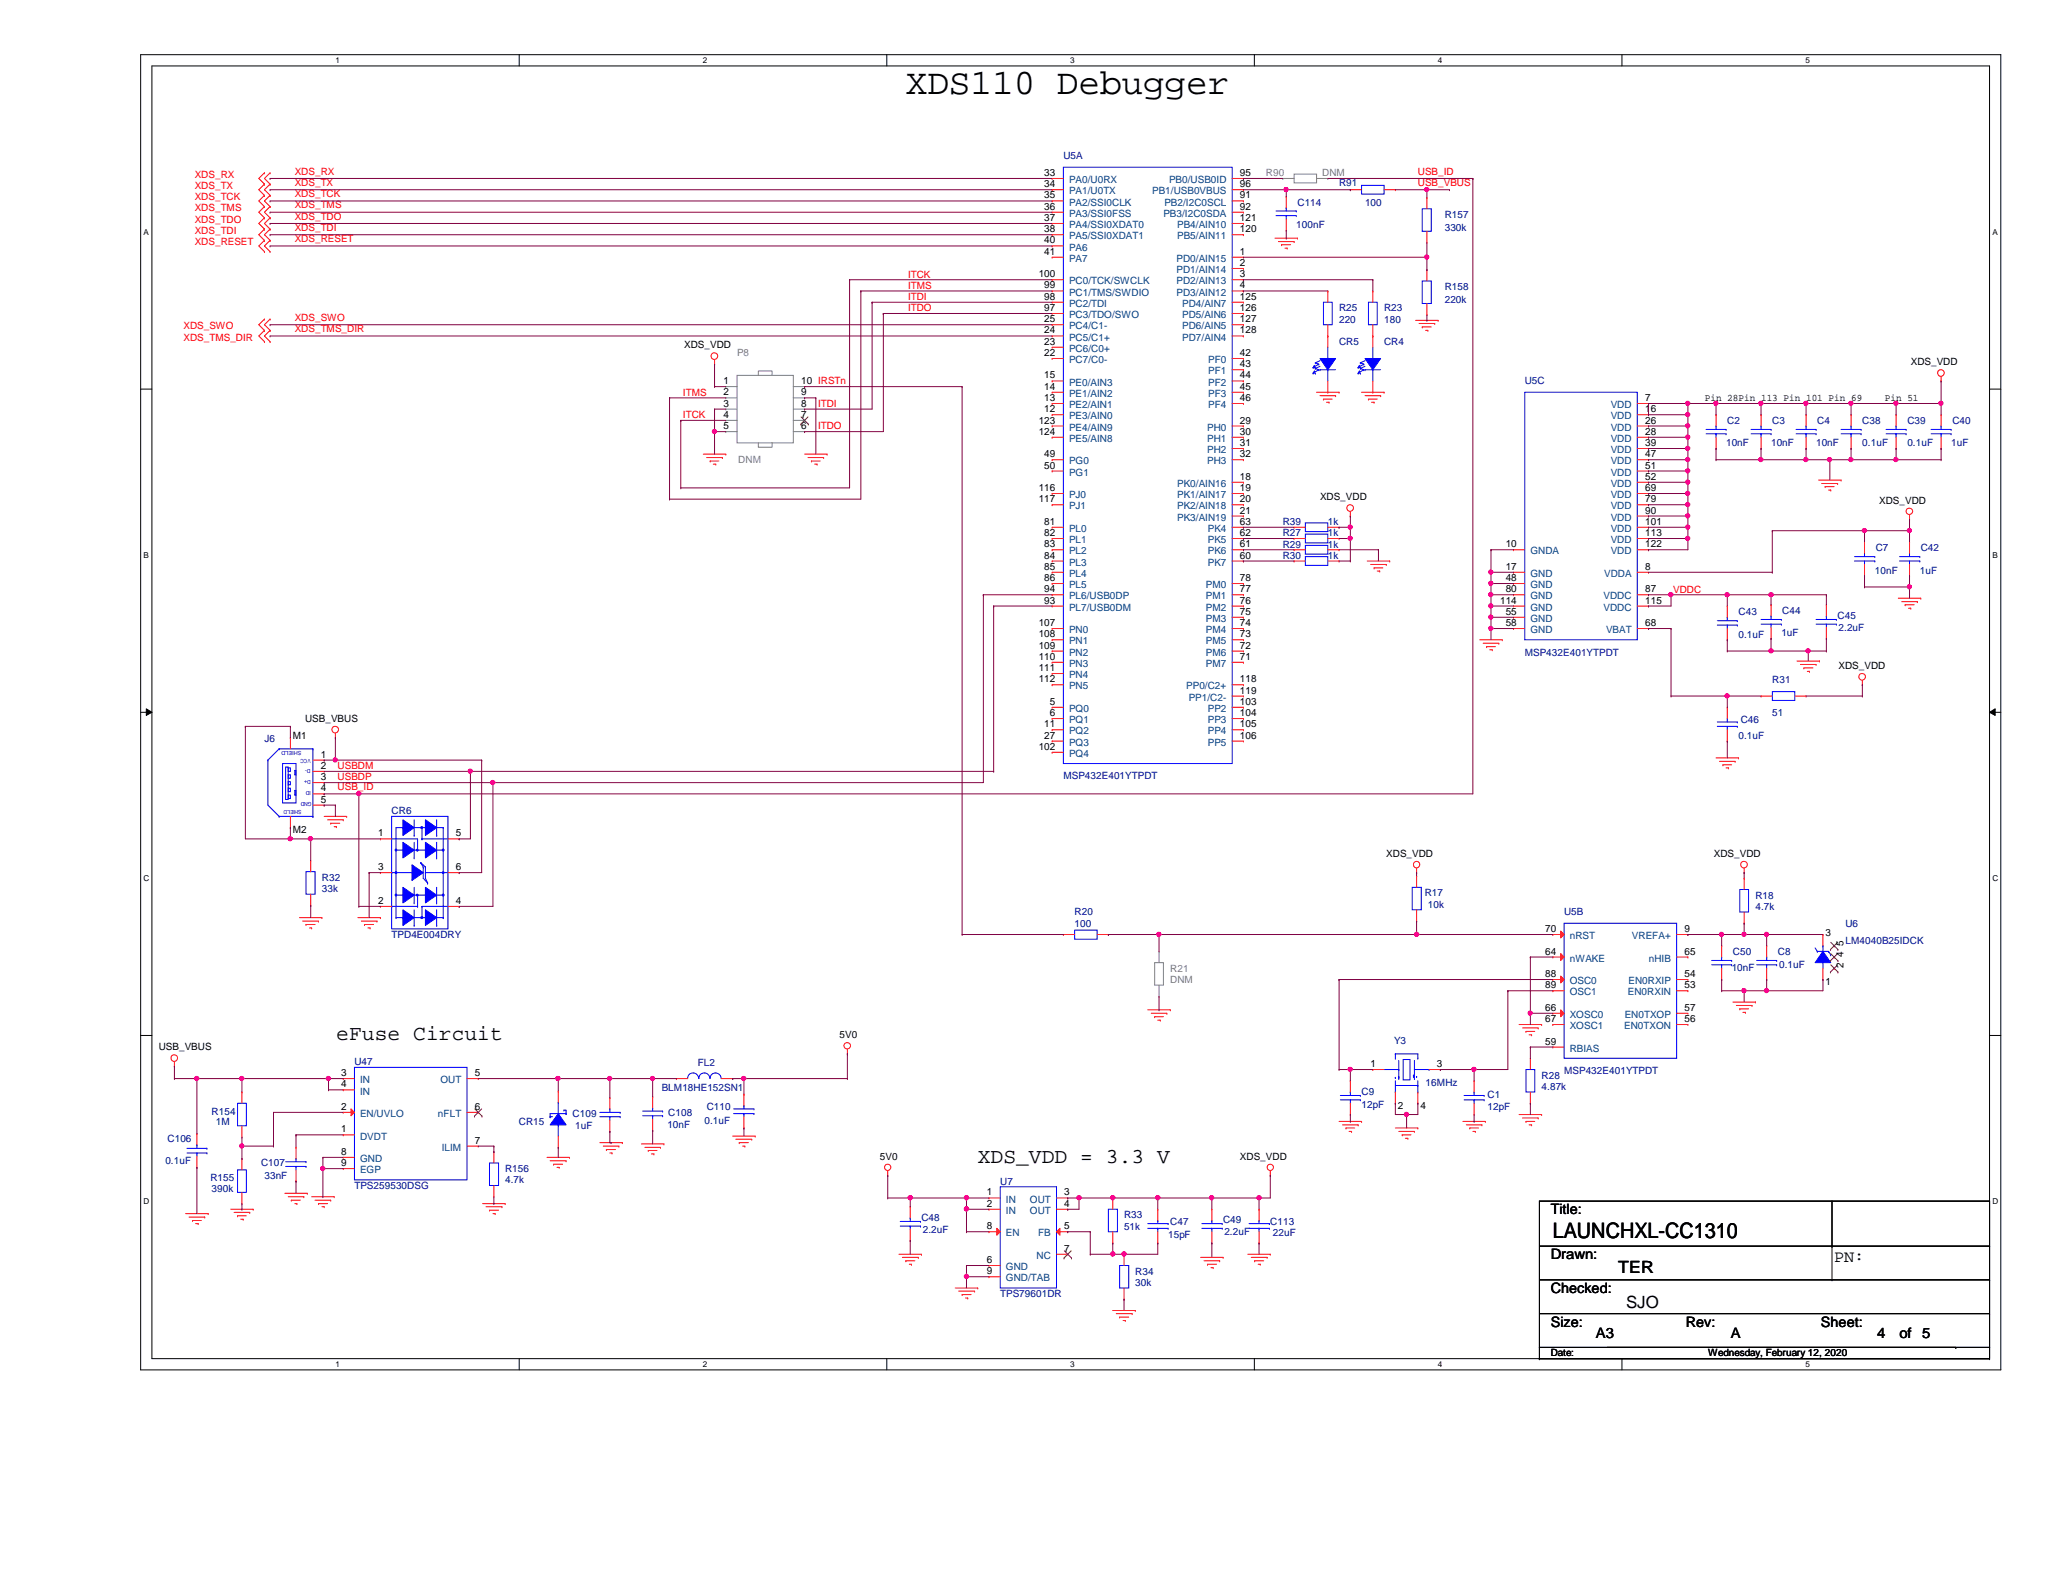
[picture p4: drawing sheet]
<svg xmlns="http://www.w3.org/2000/svg" width="279mm" height="216mm" viewBox="0 0 279 216" stroke-linecap="round" stroke-linejoin="round" font-family="sans-serif">
<defs><g id="words">
<text font-size="4.9" x="122.7" y="12.8">XDS110 Debugger</text>
<g font-size="2.9">
<text x="45.6" y="140.9">eFuse Circuit</text>
<text x="132.4" y="157.5">XDS_VDD = 3.3 V</text>
<text x="210.3" y="167.7">LAUNCHXL-CC1310</text>
</g>
<g font-size="2.3">
<text x="219.2" y="172.4">TER</text>
<text x="248.4" y="171">PN:</text>
<text x="220.2" y="177.1">SJO</text>
</g>
<g font-size="1.9">
<text x="210" y="164.5">Title:</text>
<text x="210" y="170.6">Drawn:</text>
<text x="210" y="175.1">Checked:</text>
<text x="210" y="179.7">Size:</text>
<text x="228.3" y="179.7">Rev:</text>
<text x="246.6" y="179.7">Sheet:</text>
<text x="216.1" y="181.2">A3</text>
<text x="234.4" y="181.2">A</text>
<text x="254.2" y="181.2">4</text>
<text x="257.3" y="181.2">of</text>
<text x="260.3" y="181.2">5</text>
</g>
<g font-size="1.4" fill="#f00">
<text x="39.9" y="23.7">XDS_RX</text>
<text x="192" y="23.7">USB_ID</text>
<text x="26.4" y="28.6">XDS_TMS</text>
<text x="26.4" y="27.1">XDS_TCK</text>
<text x="26.4" y="25.6">XDS_TX</text>
<text x="26.4" y="24">XDS_RX</text>
<text x="39.9" y="28.2">XDS_TMS</text>
<text x="39.9" y="26.7">XDS_TCK</text>
<text x="39.9" y="29.8">XDS_TDO</text>
<text x="39.9" y="25.2">XDS_TX</text>
<text x="192" y="25.2">USB_VBUS</text>
<text x="26.4" y="30.1">XDS_TDO</text>
<text x="26.4" y="31.7">XDS_TDI</text>
<text x="26.4" y="33.2">XDS_RESET</text>
<text x="39.9" y="32.8">XDS_RESET</text>
<text x="39.9" y="31.3">XDS_TDI</text>
<text x="123" y="39.1">ITMS</text>
<text x="123" y="37.6">ITCK</text>
<text x="123" y="40.6">ITDI</text>
<text x="24.8" y="44.6">XDS_SWO</text>
<text x="24.8" y="46.1">XDS_TMS_DIR</text>
<text x="39.9" y="43.5">XDS_SWO</text>
<text x="39.9" y="45">XDS_TMS_DIR</text>
<text x="123" y="42.2">ITDO</text>
<text x="92.5" y="53.6">ITMS</text>
<text x="92.5" y="56.6">ITCK</text>
<text x="110.8" y="58.2">ITDO</text>
<text x="110.8" y="55.1">ITDI</text>
<text x="226.6" y="80.3">VDDC</text>
<text x="45.7" y="105.7">USBDP</text>
<text x="45.7" y="104.2">USBDM</text>
<text x="45.7" y="107">USB_ID</text>
</g>
<g font-size="1.4">
<text x="141.4" y="23.8">33</text>
<text x="167.9" y="23.8">95</text>
<text x="141.4" y="25.4">34</text>
<text x="141.4" y="26.9">35</text>
<text x="141.4" y="28.4">36</text>
<text x="141.4" y="29.9">37</text>
<text x="167.9" y="25.4">96</text>
<text x="167.9" y="26.9">91</text>
<text x="167.9" y="28.4">92</text>
<text x="167.9" y="29.9">121</text>
<text x="141.4" y="31.5">38</text>
<text x="141.4" y="33">40</text>
<text x="141.4" y="34.5">41</text>
<text x="167.9" y="31.5">120</text>
<text x="167.9" y="34.5">1</text>
<text x="140.7" y="37.5">100</text>
<text x="141.4" y="39.1">99</text>
<text x="141.4" y="40.6">98</text>
<text x="167.9" y="36">2</text>
<text x="167.9" y="37.5">3</text>
<text x="167.9" y="39.1">4</text>
<text x="167.9" y="40.6">125</text>
<text x="92.7" y="47.2">XDS_VDD</text>
<text x="141.4" y="42.1">97</text>
<text x="141.4" y="43.6">25</text>
<text x="141.4" y="45.2">24</text>
<text x="141.4" y="46.7">23</text>
<text x="167.9" y="42.1">126</text>
<text x="167.9" y="43.6">127</text>
<text x="167.9" y="45.2">128</text>
<text x="98" y="53.6">2</text>
<text x="98" y="52">1</text>
<text x="108.5" y="52">10 IRSTn</text>
<text x="108.5" y="53.6">9</text>
<text x="141.4" y="48.2">22</text>
<text x="141.4" y="51.3">15</text>
<text x="141.4" y="52.8">14</text>
<text x="167.9" y="48.2">42</text>
<text x="167.9" y="49.7">43</text>
<text x="167.9" y="51.3">44</text>
<text x="167.9" y="52.8">45</text>
<text x="258.8" y="49.5">XDS_VDD</text>
<text x="98" y="56.6">4</text>
<text x="98" y="55.1">3</text>
<text x="98" y="58.1">5</text>
<text x="108.5" y="58.1">6</text>
<text x="108.5" y="55.1">8</text>
<text x="108.5" y="56.6">7</text>
<text x="140.7" y="57.4">123</text>
<text x="140.7" y="58.9">124</text>
<text x="141.4" y="54.3">13</text>
<text x="141.4" y="55.8">12</text>
<text x="167.9" y="54.3">46</text>
<text x="167.9" y="57.4">29</text>
<text x="167.9" y="58.9">30</text>
<text x="222.8" y="54.3">7</text>
<text x="222.8" y="55.8">16</text>
<text x="222.8" y="57.4">26</text>
<text x="222.8" y="58.9">28</text>
<text x="230.9" y="54.3">Pin 28Pin 113 Pin 101 Pin 69</text>
<text x="255.3" y="54.3">Pin 51</text>
<text x="141.4" y="61.9">49</text>
<text x="141.4" y="63.5">50</text>
<text x="167.9" y="60.4">31</text>
<text x="167.9" y="61.9">32</text>
<text x="167.9" y="65">18</text>
<text x="222.8" y="63.5">51</text>
<text x="222.8" y="65">52</text>
<text x="222.8" y="60.4">39</text>
<text x="222.8" y="61.9">47</text>
<text x="140.7" y="66.5">116</text>
<text x="140.7" y="68">117</text>
<text x="141.4" y="71.1">81</text>
<text x="167.9" y="66.5">19</text>
<text x="167.9" y="68">20</text>
<text x="167.9" y="69.6">21</text>
<text x="167.9" y="71.1">63</text>
<text x="178.8" y="67.8">XDS_VDD</text>
<text x="222.8" y="66.5">69</text>
<text x="222.8" y="68">79</text>
<text x="222.8" y="69.6">90</text>
<text x="222.8" y="71.1">101</text>
<text x="254.5" y="68.2">XDS_VDD</text>
<text x="141.4" y="72.6">82</text>
<text x="141.4" y="74.1">83</text>
<text x="141.4" y="75.6">84</text>
<text x="141.4" y="77.2">85</text>
<text x="167.9" y="72.6">62</text>
<text x="167.9" y="74.1">61</text>
<text x="167.9" y="75.6">60</text>
<text x="203.9" y="74.1">10</text>
<text x="203.9" y="77.2">17</text>
<text x="222.8" y="77.2">8</text>
<text x="222.8" y="72.6">113</text>
<text x="222.8" y="74.1">122</text>
<text x="141.4" y="78.7">86</text>
<text x="141.4" y="80.2">94</text>
<text x="141.4" y="81.7">93</text>
<text x="167.9" y="78.7">78</text>
<text x="167.9" y="80.2">77</text>
<text x="167.9" y="81.7">76</text>
<text x="167.9" y="83.3">75</text>
<text x="203.2" y="81.7">114</text>
<text x="203.9" y="78.7">48</text>
<text x="203.9" y="80.2">80</text>
<text x="203.9" y="83.3">55</text>
<text x="222.8" y="80.2">87</text>
<text x="222.8" y="81.7">115</text>
<text x="140.7" y="84.8">107</text>
<text x="140.7" y="86.3">108</text>
<text x="140.7" y="87.8">109</text>
<text x="140.7" y="89.4">110</text>
<text x="167.9" y="84.8">74</text>
<text x="167.9" y="86.3">73</text>
<text x="167.9" y="87.8">72</text>
<text x="167.9" y="89.4">71</text>
<text x="203.9" y="84.8">58</text>
<text x="222.8" y="84.8">68</text>
<text x="140.7" y="90.9">111</text>
<text x="140.7" y="92.4">112</text>
<text x="142.2" y="95.5">5</text>
<text x="167.9" y="92.4">118</text>
<text x="167.9" y="93.9">119</text>
<text x="167.9" y="95.5">103</text>
<text x="249" y="90.6">XDS_VDD</text>
<text x="39.7" y="100.1">M1</text>
<text x="41.3" y="97.8">USB_VBUS</text>
<text x="140.7" y="101.6">102</text>
<text x="141.4" y="98.5">11</text>
<text x="141.4" y="100">27</text>
<text x="142.2" y="97">6</text>
<text x="167.9" y="97">104</text>
<text x="167.9" y="98.5">105</text>
<text x="167.9" y="100">106</text>
<text x="43.4" y="104.1">2</text>
<text x="43.4" y="107.2">4</text>
<text x="43.4" y="102.6">1</text>
<text x="43.4" y="105.7">3</text>
<text x="39.7" y="112.9">M2</text>
<text x="43.4" y="108.7">5</text>
<text x="51.2" y="113.3">1</text>
<text x="61.7" y="113.3">5</text>
<text x="51.2" y="117.9">3</text>
<text x="61.7" y="117.9">6</text>
<text x="187.7" y="116.1">XDS_VDD</text>
<text x="232.1" y="116.1">XDS_VDD</text>
<text x="51.2" y="122.4">2</text>
<text x="61.7" y="122.4">4</text>
<text x="209.3" y="126.2">70</text>
<text x="209.3" y="129.3">64</text>
<text x="228.1" y="129.3">65</text>
<text x="228.1" y="126.2">9</text>
<text x="247.2" y="126.7">3</text>
<text x="249.7" y="131.1" transform="rotate(-90 249.7 131.1)">2</text>
<text x="249.7" y="129.6" transform="rotate(-90 249.7 129.6)">4</text>
<text x="249.7" y="128.1" transform="rotate(-90 249.7 128.1)">5</text>
<text x="209.3" y="132.3">88</text>
<text x="209.3" y="133.9">89</text>
<text x="209.3" y="136.9">66</text>
<text x="228.1" y="136.9">57</text>
<text x="228.1" y="132.3">54</text>
<text x="228.1" y="133.9">53</text>
<text x="247.2" y="133.4">1</text>
<text x="21.5" y="142.2">USB_VBUS</text>
<text x="113.7" y="140.6">5V0</text>
<text x="209.3" y="138.4">67</text>
<text x="209.3" y="141.5">59</text>
<text x="228.1" y="138.4">56</text>
<text x="46.2" y="145.8">3</text>
<text x="46.2" y="147.3">4</text>
<text x="64.3" y="145.8">5</text>
<text x="185.6" y="144.5">1</text>
<text x="194.6" y="144.5">3</text>
<text x="46.2" y="153.4">1</text>
<text x="46.2" y="150.3">2</text>
<text x="64.3" y="150.3">6</text>
<text x="64.3" y="154.9">7</text>
<text x="189.3" y="150.2">2</text>
<text x="192.4" y="150.2">4</text>
<text x="46.2" y="156.4">8</text>
<text x="46.2" y="157.9">9</text>
<text x="119.2" y="157.1">5V0</text>
<text x="133.6" y="161.9">1</text>
<text x="144.1" y="161.9">3</text>
<text x="167.9" y="157.1">XDS_VDD</text>
<text x="133.6" y="166.5">8</text>
<text x="133.6" y="163.4">2</text>
<text x="144.1" y="163.4">4</text>
<text x="144.1" y="166.5">5</text>
<text x="133.6" y="171.1">6</text>
<text x="133.6" y="172.6">9</text>
<text x="144.1" y="169.5">7</text>
<text x="210" y="183.7">Date:</text>
<text x="231.4" y="183.7">Wednesday, February 12, 2020</text>
</g>
<g font-size="1.4" fill="#000080">
<text x="144" y="21.6">U5A</text>
<text x="175.7" y="27.9">C114</text>
<text x="181.4" y="25.2">R91</text>
<text x="184.9" y="27.9">100</text>
<text x="195.7" y="29.5">R157</text>
<text x="175.6" y="30.9">100nF</text>
<text x="195.7" y="31.3">330k</text>
<text x="195.7" y="39.3">R158</text>
<text x="195.7" y="41.1">220k</text>
<text x="181.4" y="42.2">R25</text>
<text x="181.4" y="43.7">220</text>
<text x="181.4" y="46.7">CR5</text>
<text x="187.5" y="42.2">R23</text>
<text x="187.5" y="43.7">180</text>
<text x="187.5" y="46.7">CR4</text>
<text x="206.5" y="52.1">U5C</text>
<text x="233.9" y="57.4">C2</text>
<text x="240" y="57.4">C3</text>
<text x="246.1" y="57.4">C4</text>
<text x="252.2" y="57.4">C38</text>
<text x="258.3" y="57.4">C39</text>
<text x="264.4" y="57.4">C40</text>
<text x="233.8" y="60.5">10nF</text>
<text x="239.9" y="60.5">10nF</text>
<text x="246" y="60.5">10nF</text>
<text x="252.2" y="60.5">0.1uF</text>
<text x="258.3" y="60.5">0.1uF</text>
<text x="264.2" y="60.5">1uF</text>
<text x="173.7" y="71.1">R39</text>
<text x="179.8" y="71.1">1k</text>
<text x="173.7" y="74.2">R29</text>
<text x="173.7" y="72.6">R27</text>
<text x="173.7" y="75.7">R30</text>
<text x="179.8" y="74.2">1k</text>
<text x="179.8" y="72.6">1k</text>
<text x="179.8" y="75.7">1k</text>
<text x="253.9" y="77.7">10nF</text>
<text x="254" y="74.6">C7</text>
<text x="260" y="77.7">1uF</text>
<text x="260.1" y="74.6">C42</text>
<text x="235.5" y="83.3">C43</text>
<text x="241.4" y="83.1">C44</text>
<text x="248.9" y="83.8">C45</text>
<text x="206.5" y="88.8">MSP432E401YTPDT</text>
<text x="235.5" y="86.4">0.1uF</text>
<text x="241.3" y="86.2">1uF</text>
<text x="249" y="85.4">2.2uF</text>
<text x="240" y="92.5">R31</text>
<text x="35.8" y="100.5">J6</text>
<text x="235.5" y="100.1">0.1uF</text>
<text x="235.8" y="98">C46</text>
<text x="240" y="97">51</text>
<text x="144" y="105.6">MSP432E401YTPDT</text>
<text x="53" y="110.3">CR6</text>
<text x="43.6" y="119.3">R32</text>
<text x="43.6" y="120.8">33k</text>
<text x="145.5" y="124">R20</text>
<text x="145.5" y="125.5">100</text>
<text x="193" y="121.4">R17</text>
<text x="193.4" y="122.9">10k</text>
<text x="211.8" y="124">U5B</text>
<text x="237.7" y="121.7">R18</text>
<text x="237.7" y="123.2">4.7k</text>
<text x="249.9" y="125.5">U6</text>
<text x="53" y="127">TPD4E004DRY</text>
<text x="234.5" y="131.5">10nF</text>
<text x="234.7" y="129.3">C50</text>
<text x="240.8" y="129.3">C8</text>
<text x="241" y="131.1">0.1uF</text>
<text x="249.9" y="127.8">LM4040B25IDCK</text>
<text x="188.8" y="141.4">Y3</text>
<text x="48" y="144.3">U47</text>
<text x="89.6" y="147.8">BLM18HE152SN1</text>
<text x="94.5" y="144.4">FL2</text>
<text x="184.4" y="148.3">C9</text>
<text x="193.1" y="147.2">16MHz</text>
<text x="201.5" y="148.7">C1</text>
<text x="208.8" y="146.1">R28</text>
<text x="208.8" y="147.6">4.87k</text>
<text x="211.8" y="145.5">MSP432E401YTPDT</text>
<text x="22.7" y="154.6">C106</text>
<text x="28.7" y="151">R154</text>
<text x="29.3" y="152.4">1M</text>
<text x="70.3" y="152.4">CR15</text>
<text x="77.6" y="151.3">C109</text>
<text x="77.9" y="153">1uF</text>
<text x="90.4" y="152.8">10nF</text>
<text x="90.5" y="151.1">C108</text>
<text x="95.4" y="152.2">0.1uF</text>
<text x="95.7" y="150.4">C110</text>
<text x="184.4" y="150.1">12pF</text>
<text x="201.5" y="150.4">12pF</text>
<text x="22.4" y="157.7">0.1uF</text>
<text x="28.5" y="160">R155</text>
<text x="28.7" y="161.5">390k</text>
<text x="35.3" y="158">C107</text>
<text x="35.8" y="159.7">33nF</text>
<text x="48" y="161">TPS259530DSG</text>
<text x="68.4" y="158.7">R156</text>
<text x="68.4" y="160.3">4.7k</text>
<text x="135.5" y="160.4">U7</text>
<text x="124.8" y="165.3">C48</text>
<text x="125" y="167">2.2uF</text>
<text x="152.2" y="165">R33</text>
<text x="152.2" y="166.5">51k</text>
<text x="158.2" y="167.7">15pF</text>
<text x="158.5" y="165.9">C47</text>
<text x="165.7" y="165.6">C49</text>
<text x="165.8" y="167.3">2.2uF</text>
<text x="172" y="165.9">C113</text>
<text x="172.4" y="167.4">22uF</text>
<text x="153.8" y="172.6">R34</text>
<text x="135.5" y="175.7">TPS79601DR</text>
<text x="153.8" y="174.2">30k</text>
</g>
<g font-size="1.4" fill="#808080">
<text x="171.4" y="23.9">R90</text>
<text x="179.1" y="23.9">DNM</text>
<text x="99.8" y="48.3">P8</text>
<text x="100" y="62.7">DNM</text>
<text x="158.5" y="131.6">R21</text>
<text x="158.5" y="133.1">DNM</text>
</g>
<g font-size="1.4" fill="#004080">
<text x="144.8" y="24.8">PA0/U0RX</text>
<text x="144.8" y="26.3">PA1/U0TX</text>
<text x="144.8" y="27.9">PA2/SSI0CLK</text>
<text x="144.8" y="29.4">PA3/SSI0FSS</text>
<text x="156" y="26.3">PB1/USB0VBUS</text>
<text x="157.6" y="29.4">PB3/I2C0SDA</text>
<text x="157.7" y="27.9">PB2/I2C0SCL</text>
<text x="158.3" y="24.8">PB0/USB0ID</text>
<text x="144.8" y="30.9">PA4/SSI0XDAT0</text>
<text x="144.8" y="32.4">PA5/SSI0XDAT1</text>
<text x="144.8" y="34">PA6</text>
<text x="144.8" y="35.5">PA7</text>
<text x="159.3" y="35.5">PD0/AIN15</text>
<text x="159.4" y="30.9">PB4/AIN10</text>
<text x="159.4" y="32.4">PB5/AIN11</text>
<text x="144.8" y="38.5">PC0/TCK/SWCLK</text>
<text x="144.8" y="40">PC1/TMS/SWDIO</text>
<text x="144.8" y="41.6">PC2/TDI</text>
<text x="159.3" y="37">PD1/AIN14</text>
<text x="159.3" y="38.5">PD2/AIN13</text>
<text x="159.3" y="40">PD3/AIN12</text>
<text x="160.1" y="41.6">PD4/AIN7</text>
<text x="144.8" y="43.1">PC3/TDO/SWO</text>
<text x="144.8" y="44.6">PC4/C1-</text>
<text x="144.8" y="46.1">PC5/C1+</text>
<text x="144.8" y="47.7">PC6/C0+</text>
<text x="160.1" y="43.1">PD5/AIN6</text>
<text x="160.1" y="44.6">PD6/AIN5</text>
<text x="160.1" y="46.1">PD7/AIN4</text>
<text x="144.8" y="49.2">PC7/C0-</text>
<text x="144.8" y="52.2">PE0/AIN3</text>
<text x="144.8" y="53.8">PE1/AIN2</text>
<text x="163.6" y="49.2">PF0</text>
<text x="163.6" y="50.7">PF1</text>
<text x="163.6" y="52.2">PF2</text>
<text x="163.6" y="53.8">PF3</text>
<text x="144.8" y="55.3">PE2/AIN1</text>
<text x="144.8" y="56.8">PE3/AIN0</text>
<text x="144.8" y="58.3">PE4/AIN9</text>
<text x="144.8" y="59.9">PE5/AIN8</text>
<text x="163.5" y="58.3">PH0</text>
<text x="163.5" y="59.9">PH1</text>
<text x="163.6" y="55.3">PF4</text>
<text x="218.1" y="55.3">VDD</text>
<text x="218.1" y="56.8">VDD</text>
<text x="218.1" y="58.3">VDD</text>
<text x="218.1" y="59.9">VDD</text>
<text x="144.8" y="62.9">PG0</text>
<text x="144.8" y="64.4">PG1</text>
<text x="159.4" y="66">PK0/AIN16</text>
<text x="163.5" y="61.4">PH2</text>
<text x="163.5" y="62.9">PH3</text>
<text x="218.1" y="64.4">VDD</text>
<text x="218.1" y="66">VDD</text>
<text x="218.1" y="61.4">VDD</text>
<text x="218.1" y="62.9">VDD</text>
<text x="144.8" y="67.5">PJ0</text>
<text x="144.8" y="69">PJ1</text>
<text x="159.4" y="67.5">PK1/AIN17</text>
<text x="159.4" y="69">PK2/AIN18</text>
<text x="159.4" y="70.5">PK3/AIN19</text>
<text x="218.1" y="67.5">VDD</text>
<text x="218.1" y="69">VDD</text>
<text x="218.1" y="70.5">VDD</text>
<text x="144.8" y="72.1">PL0</text>
<text x="144.8" y="73.6">PL1</text>
<text x="144.8" y="75.1">PL2</text>
<text x="144.8" y="76.6">PL3</text>
<text x="163.6" y="72.1">PK4</text>
<text x="163.6" y="73.6">PK5</text>
<text x="163.6" y="75.1">PK6</text>
<text x="163.6" y="76.6">PK7</text>
<text x="207.3" y="75.1">GNDA</text>
<text x="218.1" y="72.1">VDD</text>
<text x="218.1" y="73.6">VDD</text>
<text x="218.1" y="75.1">VDD</text>
<text x="144.8" y="78.1">PL4</text>
<text x="144.8" y="79.7">PL5</text>
<text x="144.8" y="81.2">PL6/USB0DP</text>
<text x="144.8" y="82.7">PL7/USB0DM</text>
<text x="163.3" y="79.7">PM0</text>
<text x="163.3" y="81.2">PM1</text>
<text x="163.3" y="82.7">PM2</text>
<text x="207.3" y="78.1">GND</text>
<text x="207.3" y="79.7">GND</text>
<text x="207.3" y="81.2">GND</text>
<text x="207.3" y="82.7">GND</text>
<text x="217.2" y="81.2">VDDC</text>
<text x="217.2" y="82.7">VDDC</text>
<text x="217.3" y="78.1">VDDA</text>
<text x="144.8" y="85.8">PN0</text>
<text x="144.8" y="87.3">PN1</text>
<text x="144.8" y="88.8">PN2</text>
<text x="163.3" y="84.2">PM3</text>
<text x="163.3" y="85.8">PM4</text>
<text x="163.3" y="87.3">PM5</text>
<text x="163.3" y="88.8">PM6</text>
<text x="207.3" y="84.2">GND</text>
<text x="207.3" y="85.8">GND</text>
<text x="217.5" y="85.8">VBAT</text>
<text x="144.8" y="90.3">PN3</text>
<text x="144.8" y="91.9">PN4</text>
<text x="144.8" y="93.4">PN5</text>
<text x="160.7" y="93.4">PP0/C2+</text>
<text x="161" y="94.9">PP1/C2-</text>
<text x="163.3" y="90.3">PM7</text>
<text x="144.8" y="96.4">PQ0</text>
<text x="144.8" y="98">PQ1</text>
<text x="144.8" y="99.5">PQ2</text>
<text x="144.8" y="101">PQ3</text>
<text x="163.6" y="96.4">PP2</text>
<text x="163.6" y="98">PP3</text>
<text x="163.6" y="99.5">PP4</text>
<text x="163.6" y="101">PP5</text>
<text x="144.8" y="102.5">PQ4</text>
<text x="212.6" y="127.2">nRST</text>
<text x="212.6" y="130.3">nWAKE</text>
<text x="221" y="127.2">VREFA+</text>
<text x="223.3" y="130.3">nHIB</text>
<text x="212.6" y="133.3">OSC0</text>
<text x="212.6" y="134.8">OSC1</text>
<text x="212.6" y="137.9">XOSC0</text>
<text x="220" y="137.9">EN0TXOP</text>
<text x="220.5" y="134.8">EN0RXIN</text>
<text x="220.6" y="133.3">EN0RXIP</text>
<text x="212.6" y="139.4">XOSC1</text>
<text x="212.6" y="142.5">RBIAS</text>
<text x="220" y="139.4">EN0TXON</text>
<text x="48.8" y="146.7">IN</text>
<text x="48.8" y="148.3">IN</text>
<text x="59.6" y="146.7">OUT</text>
<text x="48.8" y="154.3">DVDT</text>
<text x="48.8" y="151.3">EN/UVLO</text>
<text x="59.3" y="151.3">nFLT</text>
<text x="59.8" y="155.9">ILIM</text>
<text x="48.8" y="157.4">GND</text>
<text x="48.8" y="158.9">EGP</text>
<text x="136.2" y="167.5">EN</text>
<text x="136.2" y="164.4">IN</text>
<text x="136.2" y="162.9">IN</text>
<text x="139.5" y="164.4">OUT</text>
<text x="139.5" y="162.9">OUT</text>
<text x="140.6" y="167.5">FB</text>
<text x="136.2" y="172">GND</text>
<text x="136.2" y="173.6">GND/TAB</text>
<text x="140.4" y="170.5">NC</text>
</g>
<g font-size="1.1">
<text x="45.4" y="8.6">1</text>
<text x="95.2" y="8.6">2</text>
<text x="144.9" y="8.6">3</text>
<text x="194.7" y="8.6">4</text>
<text x="244.5" y="8.6">5</text>
<text x="19.4" y="31.8">A</text>
<text x="269.8" y="31.8">A</text>
<text x="19.4" y="75.6">B</text>
<text x="269.8" y="75.6">B</text>
<text x="19.4" y="119.3">C</text>
<text x="269.8" y="119.3">C</text>
<text x="19.4" y="163.1">D</text>
<text x="269.8" y="163.1">D</text>
<text x="45.4" y="185.2">1</text>
<text x="95.2" y="185.2">2</text>
<text x="144.9" y="185.2">3</text>
<text x="194.7" y="185.2">4</text>
<text x="244.5" y="185.2">5</text>
</g>
<g font-size=".8" fill="#00f">
<text x="40.9" y="101.7" transform="rotate(180 40.9 101.7)">SHIELD</text>
<text x="42" y="104.1" transform="rotate(180 42 104.1)">D-</text>
<text x="42.1" y="102.7" transform="rotate(180 42.1 102.7)">VCC</text>
<text x="42.1" y="105.6" transform="rotate(180 42.1 105.6)">D+</text>
<text x="42.1" y="107.1" transform="rotate(180 42.1 107.1)">ID</text>
<text x="40.9" y="109.8" transform="rotate(180 40.9 109.8)">SHIELD</text>
<text x="42.2" y="108.7" transform="rotate(180 42.2 108.7)">GND</text>
</g>
</g></defs>
<path d="M19.1 7.4h251.9v178.1h-251.9zM20.6 8.9h248.9v175.1h-248.9z" fill="none" stroke="#000" stroke-width=".14"/>
<g fill="#fff">
<path d="M45.4 7.6h.6v1.2h-.6z"/>
<path d="M45.4 184.2h.6v1.2h-.6z"/>
</g>
<path d="M70.3 7.4v1.5M70.3 184v1.5" fill="none" stroke="#000" stroke-width=".14"/>
<g fill="#fff">
<path d="M95.2 7.6h.6v1.2h-.6z"/>
<path d="M95.2 184.2h.6v1.2h-.6z"/>
</g>
<path d="M120.1 7.4v1.5M120.1 184v1.5" fill="none" stroke="#000" stroke-width=".14"/>
<g fill="#fff">
<path d="M144.9 7.6h.6v1.2h-.6z"/>
<path d="M144.9 184.2h.6v1.2h-.6z"/>
</g>
<path d="M169.9 7.4v1.5M169.9 184v1.5" fill="none" stroke="#000" stroke-width=".14"/>
<g fill="#fff">
<path d="M194.7 7.6h.6v1.2h-.6z"/>
<path d="M194.7 184.2h.6v1.2h-.6z"/>
</g>
<path d="M219.7 7.4v1.5M219.7 184v1.5" fill="none" stroke="#000" stroke-width=".14"/>
<g fill="#fff">
<path d="M244.5 7.6h.6v1.2h-.6z"/>
<path d="M244.5 184.2h.6v1.2h-.6z"/>
<path d="M19.4 30.8h.8v1.2h-.8z"/>
<path d="M269.8 30.8h.8v1.2h-.8z"/>
<path d="M19.4 74.6h.8v1.2h-.8z"/>
<path d="M269.8 74.6h.8v1.2h-.8z"/>
</g>
<path d="M19.1 52.7h1.5M269.5 52.7h1.5" fill="none" stroke="#000" stroke-width=".14"/>
<g fill="#fff">
<path d="M19.4 118.4h.8v1.1h-.8z"/>
<path d="M269.8 118.4h.8v1.1h-.8z"/>
</g>
<path d="M19.1 96.5h1.5M19.8 96l.8 .5-.8 .4zM269.5 96.5l.7-.5v.9zM269.5 96.5h1.5" fill="none" stroke="#000" stroke-width=".14"/>
<path d="M19.8 96l.8 .5-.8 .4zM269.5 96.5l.7-.5v.9z" fill="#000"/>
<g fill="#fff">
<path d="M19.4 162.1h.8v1.2h-.8z"/>
<path d="M269.8 162.1h.8v1.2h-.8z"/>
</g>
<g fill="none" stroke="#000" stroke-width=".14">
<path d="M19.1 140.2h1.5M269.5 140.2h1.5M208.5 162.7h61v19.8h-61zM208.5 168.8h61M208.5 173.4h61M208.5 177.9h61M248.1 173.4h.1M248.1 168.8h.1M248.1 162.7v10.7M269.5 168.8h.1M269.5 173.4h.1M269.5 177.9h.1"/>
<path d="M208.5 184h.1M208.5 182.5v1.5M208.5 184h61M217.6 182.5h47.3M264.9 182.5h.1M269.5 184h.1M269.5 182.5h.1M269.5 182.5v1.5"/>
</g>
<g fill="none" stroke="#f00" stroke-width=".14">
<path d="M35.8 29.5h.1M35.8 31h.1M35.8 32.6h.1M35.8 34.1h.1M35.8 28h.1M35.8 26.5h.1M35.8 24.9h.1M35.8 23.4h.1M35.8 29.5l-.7 .8 .7 .7M35.8 31l-.7 .8 .7 .8M35.8 32.6l-.7 .7 .7 .8M35.8 28l-.7 .7 .7 .8"/>
<path d="M35.8 26.5l-.7 .7 .7 .8M35.8 24.9l-.7 .8 .7 .8M35.8 23.4l-.7 .8 .7 .7M36.6 29.5h.1M36.6 31h.1M36.6 32.6h.1M36.6 34.1h.1M36.6 28h.1M36.6 26.5h.1M36.6 24.9h.1M36.6 23.4h.1M36.6 29.5l-.8 .8 .8 .7"/>
<path d="M36.6 31l-.8 .8 .8 .8M36.6 32.6l-.8 .7 .8 .8M36.6 28l-.8 .7 .8 .8M36.6 26.5l-.8 .7 .8 .8M36.6 24.9l-.8 .8 .8 .8M36.6 23.4l-.8 .8 .8 .7M142.5 24.2h.1M142.5 25.7h.1M142.5 27.2h.1M142.5 28.7h.1M142.5 30.3h.1M142.5 31.8h.1"/>
<path d="M142.5 33.3h.1M142.5 34.8h.1M142.5 37.9h.1M142.5 39.4h.1M142.5 24.2h1.5M142.5 25.7h1.5M142.5 27.2h1.5M142.5 28.7h1.5M142.5 30.3h1.5M142.5 31.8h1.5M142.5 33.3h1.5M142.5 34.8h1.5"/>
<path d="M142.5 37.9h1.5M142.5 39.4h1.5M166.9 24.2h1.5M166.9 25.7h1.5M166.9 27.2h1.5M166.9 28.7h1.5M166.9 30.3h1.5M166.9 31.8h1.5M166.9 34.8h1.5M166.9 37.9h1.5M166.9 39.4h1.5M166.9 36.4h1.5"/>
<path d="M168.4 24.2h.1M168.4 25.7h.1M168.4 27.2h.1M168.4 28.7h.1M168.4 30.3h.1M168.4 31.8h.1M168.4 34.8h.1M168.4 36.4h.1M168.4 37.9h.1M168.4 39.4h.1M172.7 32.3h3M173.1 32.7h2.2"/>
<path d="M173.6 33.1h.1M173.6 33.1h1.2M174 33.6h.3M174.3 33.6h.1M175.3 32.7h.1M175.7 32.3h.1M182.9 25.7h.1M182.9 25.7h1.5M187.5 25.7h1.5M189 25.7h.1M193.3 36.5h.1M193.3 36.5v1.6"/>
<path d="M35.8 43.2h.1M35.8 44.7h.1M35.8 46.3h.1M35.8 43.2l-.7 .8 .7 .7M35.8 44.7l-.7 .8 .7 .8M36.6 43.2h.1M36.6 44.7h.1M36.6 46.3h.1M36.6 43.2l-.8 .8 .8 .7M36.6 44.7l-.8 .8 .8 .8M96.8 49.3h.1M96.8 48.7v.6"/>
<path d="M142.5 40.9h.1M142.5 42.5h.1M142.5 44h.1M142.5 45.5h.1M142.5 47h.1M142.5 48.6h.1M142.5 51.6h.1M142.5 53.1h.1M142.5 54.7h.1M142.5 56.2h.1M142.5 57.7h.1M142.5 59.2h.1"/>
<path d="M142.5 53.1h1.5M142.5 40.9h1.5M142.5 42.5h1.5M142.5 44h1.5M142.5 45.5h1.5M142.5 47h1.5M142.5 48.6h1.5M142.5 51.6h1.5M142.5 54.7h1.5M142.5 56.2h1.5M142.5 57.7h1.5M142.5 59.2h1.5"/>
<path d="M166.9 53.1h1.5M166.9 40.9h1.5M166.9 42.5h1.5M166.9 44h1.5M166.9 45.5h1.5M166.9 48.6h1.5M166.9 51.6h1.5M166.9 54.7h1.5M166.9 57.7h1.5M166.9 59.2h1.5M166.9 50.1h1.5M168.4 40.9h.1"/>
<path d="M168.4 42.5h.1M168.4 44h.1M168.4 45.5h.1M168.4 48.6h.1M168.4 50.1h.1M168.4 51.6h.1M168.4 53.1h.1M168.4 54.7h.1M168.4 57.7h.1M168.4 59.2h.1M178.3 53.1h3.1M178.8 53.6h2.1"/>
<path d="M179.2 54.1h.1M179.2 54.1h1.2M179.7 54.5h.3M180 54.5h.1M180.9 53.6h.1M181.4 53.1h.1M184.4 53.1h3.1M184.9 53.6h2.1M185.3 54.1h.1M185.3 54.1h1.2M185.8 54.5h.3M186.1 54.5h.1"/>
<path d="M187 53.6h.1M187.5 53.1h.1M191.7 43.4h3.1M192.2 43.8h2.1M192.6 44.3h.1M192.6 44.3h1.2M193.1 44.7h.3M193.3 42.6h.1M193.3 41.1v1.5M193.4 44.7h.1M194.3 43.8h.1M194.8 43.4h.1"/>
<path d="M250.7 56.2h.1M250.7 56.2v1.5M250.7 59.2v1.5M262.9 51.6h.1M262.9 51v.6M95.3 61.5h3M95.7 62h2.1M96.2 62.4h.1M96.2 62.4h1.2M96.6 62.9h.3M96.9 62.9h.1M97.8 62h.1"/>
<path d="M98.3 61.5h.1M109 61.5h3M109.4 62h2.1M109.9 62.4h.1M109.9 62.4h1.2M110.3 62.9h.4M110.7 62.9h.1M111.5 62h.1M112 61.5h.1M142.5 62.3h.1M142.5 63.8h.1M142.5 66.8h.1"/>
<path d="M142.5 68.4h.1M142.5 71.4h.1M142.5 72.9h.1M142.5 74.5h.1M142.5 76h.1M142.5 77.5h.1M142.5 79h.1M142.5 76h1.5M142.5 71.4h1.5M142.5 62.3h1.5M142.5 63.8h1.5M142.5 66.8h1.5"/>
<path d="M142.5 68.4h1.5M142.5 72.9h1.5M142.5 74.5h1.5M142.5 77.5h1.5M142.5 79h1.5M166.9 76h1.5M166.9 71.4h1.5M166.9 62.3h1.5M166.9 66.8h1.5M166.9 68.4h1.5M166.9 72.9h1.5M166.9 74.5h1.5"/>
<path d="M166.9 79h1.5M166.9 60.7h1.5M166.9 65.3h1.5M166.9 69.9h1.5M168.4 60.7h.1M168.4 62.3h.1M168.4 65.3h.1M168.4 66.8h.1M168.4 68.4h.1M168.4 69.9h.1M168.4 71.4h.1M168.4 72.9h.1"/>
<path d="M168.4 74.5h.1M168.4 76h.1M168.4 79h.1M175.3 71.4h.1M175.3 71.4h1.5M179.8 71.4h1.6M181.4 71.4h.1M182.9 69.9h.1M182.9 69.3v.6M185.2 76h3M185.6 76.5h2.1M186.1 76.9h.1"/>
<path d="M186.1 76.9h1.2M186.5 77.3h.4M186.9 77.3h.1M187.7 76.5h.1M188.2 76h.1M246.3 65h3M246.7 65.5h2.2M247.2 65.9h.1M247.2 65.9h1.2M247.7 66.4h.2M247.9 66.4h.1M248.9 65.5h.1"/>
<path d="M249.3 65h.1M250.7 60.7h.1M252.5 73.4h.1M252.5 78h.1M252.5 73.4v1.5M252.5 76.5v1.5M258.6 70.4h.1M258.6 69.7v.7M39.3 99.9h.1M39.3 99.9v1.5M45.4 99.9h.1M45.4 99.3v.6"/>
<path d="M142.5 80.6h.1M142.5 82.1h.1M142.5 85.1h.1M142.5 86.7h.1M142.5 88.2h.1M142.5 89.7h.1M142.5 91.2h.1M142.5 92.8h.1M142.5 95.8h.1M142.5 97.3h.1M142.5 98.8h.1M142.5 86.7h1.5"/>
<path d="M142.5 80.6h1.5M142.5 82.1h1.5M142.5 85.1h1.5M142.5 88.2h1.5M142.5 89.7h1.5M142.5 91.2h1.5M142.5 92.8h1.5M142.5 95.8h1.5M142.5 97.3h1.5M142.5 98.8h1.5M166.9 86.7h1.5M166.9 80.6h1.5"/>
<path d="M166.9 82.1h1.5M166.9 85.1h1.5M166.9 88.2h1.5M166.9 89.7h1.5M166.9 92.8h1.5M166.9 95.8h1.5M166.9 97.3h1.5M166.9 98.8h1.5M166.9 83.6h1.5M166.9 94.3h1.5M168.4 80.6h.1M168.4 82.1h.1"/>
<path d="M168.4 83.6h.1M168.4 85.1h.1M168.4 86.7h.1M168.4 88.2h.1M168.4 89.7h.1M168.4 92.8h.1M168.4 94.3h.1M168.4 95.8h.1M168.4 97.3h.1M168.4 98.8h.1M200.4 86.7h3.1M200.9 87.1h2.1"/>
<path d="M201.3 87.6h.1M201.3 87.6h1.2M201.8 88h.3M202.1 88h.1M203 87.1h.1M203.5 86.7h.1M238.5 94.3h.1M238.5 94.3h1.5M243.1 94.3h1.5M243.4 89.5h3M243.8 90h2.2M244.3 90.5h.1"/>
<path d="M244.3 90.5h1.2M244.6 94.3h.1M244.8 90.9h.3M245.1 90.9h.1M246 90h.1M246.4 89.5h.1M247.4 81.9h.1M247.4 86.5h.1M247.4 81.9v1.5M247.4 85v1.5M252.2 92.8h.1M252.2 92.2v.6"/>
<path d="M257.1 81h3M257.6 81.5h2.1M258 81.9h.1M258 81.9h1.2M258.5 82.4h.3M258.8 82.4h.1M259.7 81.5h.1M260.1 81h.1M39.3 112.1h.1M39.3 110.6v1.5M42.4 104.5h1.5M42.4 107.5h1.5"/>
<path d="M42.4 103h1.5M42.4 106h1.5M42.4 109.1h1.5M43.9 104.5h.1M43.9 107.5h.1M43.9 103h.1M43.9 106h.1M43.9 109.1h.1M43.9 110.6h3M44.4 111h2.1M44.8 111.5h.1M44.8 111.5h1.2"/>
<path d="M45.3 112h.3M45.6 112h.1M46.5 111h.1M46.9 110.6h.1M142.5 100.4h.1M142.5 101.9h.1M142.5 100.4h1.5M142.5 101.9h1.5M166.9 100.4h1.5M168.4 100.4h.1M191.9 118.2h.1M191.9 117.6v.6"/>
<path d="M232.4 102.7h3.1M232.9 103.1h2.1M233.3 103.6h.1M233.3 103.6h1.2M233.8 104h.3M234.1 104h.1M235 103.1h.1M235.5 102.7h.1M236.2 118.2h.1M236.2 119h.1M236.2 117.6v.6M236.2 119v1.5"/>
<path d="M40.6 124.3h3M41 124.8h2.1M41.4 125.2h.1M41.4 125.2h1.3M41.9 125.7h.3M42.2 125.7h.1M43.1 124.8h.1M43.6 124.3h.1M48.5 124.3h3M48.9 124.8h2.2M49.4 125.2h.1M49.4 125.2h1.2"/>
<path d="M49.8 125.7h.3M50.1 125.7h.1M51.1 124.8h.1M51.5 124.3h.1M155.4 136.8h3.1M155.9 137.2h2.1M156.4 137.7h.1M156.4 137.7h1.2M156.8 138.2h.3M157.1 138.2h.1M158 137.2h.1M158.5 136.8h.1"/>
<path d="M205.7 138.8h3.1M206.2 139.2h2.1M206.7 139.7h.1M206.7 139.7h1.2M208.3 139.2h.1M208.8 138.8h.1M233.2 128.1h.1M233.2 132.7h.1M233.2 128.1v1.5M233.2 131.1v1.6M234.7 135.7h3M235.2 136.2h2.1"/>
<path d="M235.6 136.7h.1M235.6 136.7h1.2M236.1 137.1h.3M236.2 125.1h.1M236.2 123.5v1.6M236.4 137.1h.1M237.3 136.2h.1M237.7 135.7h.1M239.3 128.1h.1M239.3 132.7h.1M239.3 128.1v1.5M239.3 131.1v1.6"/>
<path d="M23.6 144.4h.1M23.6 143.8v.6M32.8 156.9h.1M32.8 156.9v1.6M46.5 153.7h.1M46.5 153.7h1.5M74.1 156.8h3M74.5 157.2h2.2M75 157.7h.1M75 157.7h1.2M75.4 158.1h.3M75.7 158.1h.1"/>
<path d="M76.7 157.2h.1M77.1 156.8h.1M81.2 154.8h3.1M81.7 155.2h2.1M82.1 155.7h.1M82.1 155.7h1.3M82.6 156.2h.3M82.9 156.2h.1M83.8 155.2h.1M84.3 154.8h.1M86.9 154.9h3M87.3 155.4h2.2"/>
<path d="M87.8 155.8h.1M87.8 155.8h1.2M88.2 156.3h.4M88.4 148.5h.1M88.4 153.1h.1M88.4 148.5v1.6M88.4 151.6v1.5M88.6 156.3h.1M89.5 155.4h.1M89.9 154.9h.1M91.6 146.1h.1M91.6 146.1h1.5"/>
<path d="M97.7 146.1h1.5M99.2 146.1h.1M99.2 153.9h3.1M99.7 154.3h2.1M100.1 154.8h.1M100.1 154.8h1.2M100.6 155.2h.3M100.8 148.2h.1M100.8 152.8h.1M100.8 148.2v1.5M100.8 151.3v1.5M100.9 155.2h.1"/>
<path d="M101.8 154.3h.1M102.3 153.9h.1M114.8 142.7h.1M114.8 142.1v.6M120.2 159.2h.1M120.2 158.6v.6M172 159.2h.1M172 158.6v.6M181.4 151.9h3M181.8 152.4h2.1M182.3 152.8h.1M182.3 152.8h1.2"/>
<path d="M182.7 153.2h.3M183 153.2h.1M183.9 152.4h.1M184.4 151.9h.1M185.9 144.9h.1M185.9 144.9h1.6M189 149.4h.1M189 152.8h3M189 147.9v1.5M189.4 153.2h2.2M189.9 153.7h.1M189.9 153.7h1.2"/>
<path d="M190.3 154.2h.4M190.7 154.2h.1M191.6 153.2h.1M192 152.8h.1M192 149.4h.1M192 147.9v1.5M193.5 144.9h1.6M195.1 144.9h.1M198.1 151.9h3.1M198.6 152.4h2.1M199.1 152.8h.1M199.1 152.8h1.1"/>
<path d="M199.5 153.2h.3M199.8 153.2h.1M200.7 152.4h.1M201.2 151.9h.1M205.7 151h3.1M206.2 151.4h2.1M206.7 151.9h.1M206.7 151.9h1.2M207.1 152.4h.3M207.1 140.2h.3M207.3 149.4h.1M207.3 143.3h.1"/>
<path d="M207.3 143.3v1.6M207.3 147.9v1.5M207.4 152.4h.1M207.4 140.2h.1M208.3 151.4h.1M208.8 151h.1M25.1 164.4h3.1M25.6 164.8h2.1M26.1 165.3h.1M26.1 165.3h1.2M26.5 165.7h.3M26.8 165.7h.1"/>
<path d="M27.7 164.8h.1M28.2 164.4h.1M31.2 163.8h3.1M31.7 164.2h2.1M32.2 164.7h.1M32.2 164.7h1.2M32.6 165.1h.3M32.8 163h.1M32.8 161.5v1.5M32.9 165.1h.1M33.8 164.2h.1M34.3 163.8h.1"/>
<path d="M38.6 161.6h3M39 162.1h2.1M39.5 162.6h.1M39.5 162.6h1.2M39.9 163h.3M40.2 163h.1M41.1 162.1h.1M41.6 161.6h.1M42.2 162.1h3.1M42.7 162.6h2.1M43.1 163h.1M43.1 163h1.3"/>
<path d="M43.6 163.4h.3M43.9 163.4h.1M44.8 162.6h.1M45.3 162.1h.1M65.4 163h3M65.8 163.4h2.2M66.3 163.9h.1M66.3 163.9h1.2M66.8 164.4h.3M67.1 164.4h.1M68 163.4h.1M68.4 163h.1"/>
<path d="M121.8 169.9h3M122.2 170.3h2.2M122.7 170.8h.1M122.7 170.8h1.2M123.1 171.2h.3M123.4 171.2h.1M124.4 170.3h.1M124.8 169.9h.1M129.4 174.5h3M129.8 174.9h2.2M130.3 175.3h.1M130.3 175.3h1.2"/>
<path d="M130.8 175.8h.3M131.1 175.8h.1M132 174.9h.1M132.4 174.5h.1M150.7 168.4h.1M150.7 162.3h.1M150.7 177.5h3.1M150.7 162.3v1.5M150.7 166.8v1.6M151.2 177.9h2.1M151.6 178.4h.1M151.6 178.4h1.3"/>
<path d="M152.1 178.9h.3M152.4 178.9h.1M153.3 177.9h.1M153.8 177.5h.1M162.6 170.3h3.1M163.1 170.8h2.1M163.5 171.2h.1M163.5 171.2h1.3M164 171.7h.3M164.1 163.8h.1M164.1 168.4h.1M164.1 163.8v1.5"/>
<path d="M164.1 166.8v1.6M164.3 171.7h.1M165.2 170.8h.1M165.7 170.3h.1M169 169.9h3M169.5 170.3h2.1M169.9 170.8h.1M169.9 170.8h1.3M170.4 171.2h.3M170.5 163.8h.1M170.5 168.4h.1M170.5 163.8v1.5"/>
<path d="M170.5 166.8v1.6M170.7 171.2h.1M171.6 170.3h.1M172 169.9h.1"/>
<circle cx="96.7" cy="48.2" r=".45"/>
<circle cx="262.9" cy="50.5" r=".45"/>
<circle cx="182.9" cy="68.8" r=".45"/>
<circle cx="258.6" cy="69.3" r=".44"/>
<circle cx="45.4" cy="98.8" r=".45"/>
<circle cx="252.2" cy="91.7" r=".45"/>
<circle cx="191.8" cy="117.1" r=".44"/>
<circle cx="236.2" cy="117.1" r=".45"/>
<circle cx="23.6" cy="143.3" r=".45"/>
<circle cx="114.7" cy="141.6" r=".44"/>
<circle cx="120.2" cy="158.1" r=".43"/>
<circle cx="172" cy="158.1" r=".43"/>
</g>
<g fill="none" stroke="#00f" stroke-width=".14">
<path d="M144 22.6h22.9v80.8h-22.9zM184.4 25.1h3.1v1.2h-3.1zM192.6 38.1h1.2v3h-1.2zM249.3 58.8h2.8M249.3 58.2h2.8M250.7 58.8h.1M250.7 57.7h.1M250.7 57.7v.5M250.7 58.8v.4M252.1 58.8h.1M252.1 58.2h.1M176.8 70.8h3v1.2h-3z"/>
<path d="M251.2 76h2.7M251.2 75.4h2.7M252.5 76h.1M252.5 74.9h.1M252.5 74.9v.5M252.5 76v.5M253.9 76h.1M253.9 75.4h.1M240 93.7h3.1v1.2h-3.1zM246 84.5h2.7M246 83.9h2.7M247.4 84.5h.1"/>
<path d="M247.4 83.4h.1M247.4 83.4v.5M247.4 84.5v.5M248.7 84.5h.1M248.7 83.9h.1M36.3 103h.1M36.3 103v6.1l1.5 1.5M37.8 101.4h.1M37.8 110.6h.1M37.8 101.4l-1.5 1.6M37.8 101.4h4.6M37.8 110.6h4.6"/>
<path d="M38.3 103.4h1.8v5.4h-1.8zM38.7 103.9h.3v4.4h-.3zM39 105.9h.3v.4h-.3zM39 106.8h.3v.4h-.3zM39 107.7h.3v.5h-.3zM39 104h.3v.5h-.3zM39 104.9h.3v.5h-.3zM39.9 107.1h.2v.6h-.2zM39.9 104.4h.2v.5h-.2zM42.4 101.4h.1M42.4 110.6h.1M42.4 101.4v9.2"/>
<path d="M231.8 130.7h2.7M231.8 130.1h2.7M233.2 130.7h.1M233.2 129.6h.1M233.2 129.6v.5M233.2 130.7v.4M234.5 130.7h.1M234.5 130.1h.1M235.6 120.5h1.2v3h-1.2zM237.9 130.7h2.7M237.9 130.1h2.7M239.3 130.7h.1"/>
<path d="M239.3 129.6h.1M239.3 129.6v.5M239.3 130.7v.4M240.6 130.7h.1M240.6 130.1h.1M32.2 158.5h1.2v3h-1.2zM48 144.6h15.2v15.2h-15.2zM87 151.1h2.7M87 150.5h2.7M88.4 151.1h.1M88.4 150.1h.1M88.4 150.1v.4"/>
<path d="M88.4 151.1v.5M89.7 151.1h.1M89.7 150.5h.1M93.1 146.1a.74 .74 0 0 1 .8-.8 .74 .74 0 0 1 .7 .8M94.7 146.1a.74 .74 0 0 1 .7-.8 .74 .74 0 0 1 .7 .8M96.2 146.1a.74 .74 0 0 1 .7-.8 .74 .74 0 0 1 .8 .8M99.4 150.8h2.7M99.4 150.2h2.7M100.8 150.8h.1M100.8 149.7h.1M100.8 149.7v.5M100.8 150.8v.5"/>
<path d="M102.1 150.8h.1M102.1 150.2h.1M187.5 144.9h1.9M189 145.9h.1M189 142.7h.1M189 143.3h.1M189 147.9h.1M189 142.7h3v.6M189 142.7v.6M189 146.4v1.5M189 147h3M189.4 145.9h.1"/>
<path d="M189.4 145.8h.1M189.4 144.9h.1M189.4 146.1h.1M189.4 143.6v2.5M190 143.5h1v2.8h-1zM191.4 145.8h.1M191.4 145.6h.1M191.6 146.1h.1M191.6 144.9h1.9M191.6 143.6v2.5M191.9 145.8h.1M192 147.9h.1"/>
<path d="M192 143.3h.1M192 147h.1M192 146.4v1.5M193.5 144.9h.1M206.7 144.9h1.2v3h-1.2zM150.1 163.8h1.2v3h-1.2zM162.8 166.4h2.7M162.8 165.7h2.7M164.1 166.4h.1M164.1 165.3h.1M164.1 165.3v.4M164.1 166.4v.4"/>
<path d="M165.5 166.4h.1M165.5 165.7h.1M169.2 166.4h2.7M169.2 165.7h2.7M170.5 166.4h.1M170.5 165.3h.1M170.5 165.3v.4M170.5 166.4v.4M171.9 166.4h.1M171.9 165.7h.1"/>
</g>
<g fill="none" stroke="#808080" stroke-width=".14">
<path d="M173.7 24.2h.1M173.7 24.2h1.6M175.3 23.6h3v1.2h-3zM178.3 24.2h1.5M179.8 24.2h.1M98.3 53.9h.1M98.3 56.9h.1M98.3 52.4h.1M98.3 55.4h.1M98.3 58.5h.1M98.3 53.9h1.5M98.3 56.9h1.5"/>
<path d="M98.3 58.5h1.5M98.3 55.4h1.5M98.3 52.4h1.5M99.8 50.8h7.6v9.2h-7.6zM102.7 50.8v-.6h1.9v.6M102.7 60v.6h1.9v-.6M107.4 53.9h1.6M107.4 56.9h1.6M107.4 58.5h1.6M107.4 55.4h1.6M107.4 52.4h1.6M109 58.5h.1"/>
<path d="M109 55.4h.1M109 52.4h.1M109 56.9h.1M109 53.9h.1M156.4 130.4h1.2v3h-1.2zM157 128.9h.1M157 135h.1M157 128.9v1.5M157 133.4v1.6"/>
</g>
<path d="M108.5 57.4h.1M108.5 56.5l1 .9M109.4 56.5l-.9 .9M109.5 57.4h.1" fill="none" stroke="#804000" stroke-width=".14"/>
<path d="M47.5 150.2l.5 .5-.5 .4z" fill="#f00"/>
<g fill="none" stroke="#f00" stroke-width=".14">
<path d="M179.8 39.4h.1M179.8 39.4v1.5M185.9 39.4h.1M185.9 39.4v1.5M193.3 26.8h.1M193.3 32.9h.1M193.3 26.8v1.5M193.3 31.3v1.6M179.8 45.5h.1M179.8 44v1.5M185.9 45.5h.1M185.9 44v1.5"/>
<path d="M244.6 56.2h.1M244.6 56.2v1.5M244.6 59.2v1.5M175.3 74.5h.1M175.3 74.5h1.5M179.8 74.5h1.6M181.4 74.5h.1M244.6 60.7h.1M258.6 73.4h.1M258.6 78h.1M258.6 73.4v1.5M258.6 76.5v1.5"/>
<path d="M239.9 81.9h.1M239.9 86.5h.1M239.9 81.9v1.5M239.9 85v1.5M46.5 150.7h.1M46.5 146.1h.1M46.5 147.6h.1M46.5 156.8h.1M46.5 158.3h.1M46.5 150.7h1.5M46.5 146.1h1.5M46.5 147.6h1.5"/>
<path d="M46.5 156.8h1.5M46.5 158.3h1.5M47.5 150.2l.5 .5-.5 .4zM63.2 150.7h1.6M63.2 146.1h1.6M63.2 155.2h1.6M64.8 146.1h.1M64.8 150.7h.1M64.8 155.2h.1M66.9 156h.1M66.9 156v1.5M66.9 162.1h.1"/>
<path d="M66.9 160.6v1.5M156.8 163.8h.1M156.8 168.4h.1M156.8 163.8v1.5M156.8 166.8v1.6"/>
</g>
<path d="M64.3 151.2h.1M64.3 150.2l1 1M65.2 150.2l-.9 1M65.3 151.2h.1" fill="none" stroke="#804000" stroke-width=".14"/>
<g fill="none" stroke="#00f" stroke-width=".14">
<path d="M192.6 28.3h1.2v3h-1.2zM179.2 40.9h1.2v3.1h-1.2zM185.3 40.9h1.2v3.1h-1.2zM243.2 58.8h2.8M243.2 58.2h2.8M244.6 58.8h.1M244.6 57.7h.1M244.6 57.7v.5M244.6 58.8v.4M246 58.8h.1M246 58.2h.1M176.8 73.9h3v1.2h-3z"/>
<path d="M257.3 76h2.7M257.3 75.4h2.7M258.6 76h.1M258.6 74.9h.1M258.6 74.9v.5M258.6 76v.5M260 76h.1M260 75.4h.1M238.5 84.5h2.8M238.5 83.9h2.8M239.9 84.5h.1M239.9 83.4h.1"/>
<path d="M239.9 83.4v.5M239.9 84.5v.5M241.3 84.5h.1M241.3 83.9h.1M66.3 157.5h1.2v3.1h-1.2zM135.5 160.7h7.6v13.8h-7.6zM155.4 166.4h2.8M155.4 165.7h2.8M156.8 166.4h.1M156.8 165.3h.1M156.8 165.3v.4M156.8 166.4v.4"/>
<path d="M158.2 166.4h.1M158.2 165.7h.1"/>
</g>
<path d="M135 166.4l.5 .4-.5 .5z" fill="#f00"/>
<path d="M133.9 166.8h.1M133.9 163.8h.1M133.9 171.4h.1M133.9 172.9h.1M133.9 166.8h1.6M133.9 163.8h1.6M133.9 171.4h1.6M133.9 172.9h1.6M135 166.4l.5 .4-.5 .5zM143.1 163.8h1.5M144.6 163.8h.1" fill="none" stroke="#f00" stroke-width=".14"/>
<path d="M143.1 166.8l.5-.4v.9z" fill="#f00"/>
<g fill="none" stroke="#f00" stroke-width=".14">
<path d="M256.8 56.2h.1M256.8 56.2v1.5M256.8 59.2v1.5M256.8 60.7h.1M233.9 82.1h.1M233.9 86.7h.1M233.9 82.1v1.5M233.9 85.1v1.6M191.9 118.7h.1M191.9 118.7v1.5M191.9 124.8h.1M191.9 123.2v1.6"/>
<path d="M40.1 155.4h.1M40.1 160h.1M40.1 155.4v1.5M40.1 158.5v1.5M133.9 162.3h.1M133.9 162.3h1.6M143.1 166.8l.5-.4v.9zM143.1 166.8h1.5M143.1 162.3h1.5M143.1 169.9h1.5M144.6 166.8h.1M144.6 162.3h.1"/>
<path d="M144.6 169.9h.1"/>
</g>
<path d="M144.1 170.4h.1M144.1 169.4l1 1M145.1 169.4l-1 1M145.1 170.4h.1" fill="none" stroke="#804000" stroke-width=".14"/>
<g fill="none" stroke="#00f" stroke-width=".14">
<path d="M255.4 58.8h2.7M255.4 58.2h2.7M256.8 58.8h.1M256.8 57.7h.1M256.8 57.7v.5M256.8 58.8v.4M258.1 58.8h.1M258.1 58.2h.1M232.6 84.7h2.7M232.6 84.1h2.7M233.9 84.7h.1M233.9 83.6h.1"/>
<path d="M233.9 83.6v.5M233.9 84.7v.4M235.3 84.7h.1M235.3 84.1h.1M53.6 115.1h1M53.6 112.1v12.2M54.6 115.1h.1M56.1 116.2h.1M56.1 115.1h1.5M56.1 114.1v2.1M57.6 115.1h.1M59.1 115.1h.9"/>
<path d="M60 115.1h.1M60 112.1v12.2M53.6 124.3h.1M53.6 121.2h1M54.6 121.2h.1M56.1 121.2h1.5M57.6 121.2h.1M59.1 121.2h.9M60 124.3h.1M60 121.2h.1M191.3 120.2h1.2v3h-1.2zM38.7 158h2.7"/>
<path d="M38.7 157.4h2.7M40.1 158h.1M40.1 156.9h.1M40.1 156.9v.5M40.1 158v.5M41.4 158h.1M41.4 157.4h.1"/>
</g>
<path d="M57.6 120.2l1.5 1-1.5 1.1z" fill-rule="evenodd" fill="#00f"/>
<path d="M57.6 120.2l1.5 1-1.5 1.1z" fill="none" stroke="#00f" stroke-width=".14"/>
<path d="M57.6 114.1l1.5 1-1.5 1.1z" fill-rule="evenodd" fill="#00f"/>
<path d="M57.6 114.1l1.5 1-1.5 1.1z" fill="none" stroke="#00f" stroke-width=".14"/>
<path d="M54.6 120.2l1.5 1-1.5 1.1z" fill-rule="evenodd" fill="#00f"/>
<path d="M54.6 120.2l1.5 1-1.5 1.1z" fill="none" stroke="#00f" stroke-width=".14"/>
<path d="M54.6 114.1l1.5 1-1.5 1.1z" fill-rule="evenodd" fill="#00f"/>
<path d="M54.6 114.1l1.5 1-1.5 1.1zM59.1 116.2h.1M59.1 114.1v2.1M56.1 122.3h.1M56.1 120.2v2.1M59.1 122.3h.1M59.1 120.2v2.1" fill="none" stroke="#00f" stroke-width=".14"/>
<path d="M53.5 115.1h.2v.1h-.2z" fill-rule="evenodd" fill="#00f"/>
<path d="M53.5 115.1h.2v.1h-.2z" fill="none" stroke="#00f" stroke-width=".14"/>
<path d="M59.9 115.1h.2v.1h-.2z" fill-rule="evenodd" fill="#00f"/>
<path d="M53 110.6h7.7v15.2h-7.7zM56.6 115.1h.1M56.6 113.6v1.5M59.9 115.1h.2v.1h-.2zM56.6 122.8h.1M56.6 121.2v1.6M57.2 122.8h.1M57.2 124.3h.1M57.2 122.8h3.5M57.2 122.8v1.5" fill="none" stroke="#00f" stroke-width=".14"/>
<path d="M55.8 117.1l1.5 1.1-1.5 1.1z" fill-rule="evenodd" fill="#00f"/>
<g fill="none" stroke="#00f" stroke-width=".14">
<path d="M53 118.2h.1M53 118.2h2.8M55.8 117.1l1.5 1.1-1.5 1.1zM57 116.8h.1M57 116.8l.6 .6M57 116.8l.3 .6M57.2 113.6h.1M57.2 112.1v1.5M57.3 117.4h.1M57.3 117.4v1.6l.6 .6M57.6 117.4h.1M57.6 118.2h.1"/>
<path d="M57.6 118.2h3.1M57.6 117.4v1.6l.3 .6M57.9 119.6h.1"/>
</g>
<path d="M59.9 118.1h.2v.2h-.2z" fill-rule="evenodd" fill="#00f"/>
<path d="M59.9 118.1h.2v.2h-.2z" fill="none" stroke="#00f" stroke-width=".14"/>
<path d="M59.9 121.1h.2v.2h-.2z" fill-rule="evenodd" fill="#00f"/>
<path d="M53 113.6h.1M53 113.6h3.6M59.9 121.1h.2v.2h-.2z" fill="none" stroke="#00f" stroke-width=".14"/>
<path d="M53.5 118.1h.2v.2h-.2z" fill-rule="evenodd" fill="#00f"/>
<path d="M53.5 118.1h.2v.2h-.2z" fill="none" stroke="#00f" stroke-width=".14"/>
<path d="M53.5 121.1h.2v.2h-.2z" fill-rule="evenodd" fill="#00f"/>
<path d="M57.2 113.6h.1M57.2 113.6h3.5M53.5 121.1h.2v.2h-.2z" fill="none" stroke="#00f" stroke-width=".14"/>
<path d="M56.4 115.1h.2v.1h-.2z" fill-rule="evenodd" fill="#00f"/>
<path d="M56.4 115.1h.2v.1h-.2zM53 122.8h.1M53 122.8h3.6" fill="none" stroke="#00f" stroke-width=".14"/>
<path d="M56.4 121.1h.2v.2h-.2z" fill-rule="evenodd" fill="#00f"/>
<path d="M56.4 121.1h.2v.2h-.2z" fill="none" stroke="#00f" stroke-width=".14"/>
<path d="M57.6 111l1.5 1.1-1.5 1.1z" fill-rule="evenodd" fill="#00f"/>
<path d="M56.1 113.2h.1M56.1 111v2.2M57.6 111l1.5 1.1-1.5 1.1zM59.1 113.2h.1M59.1 111v2.2" fill="none" stroke="#00f" stroke-width=".14"/>
<path d="M54.6 111l1.5 1.1-1.5 1.1z" fill-rule="evenodd" fill="#00f"/>
<path d="M53.6 112.1h1M54.6 111l1.5 1.1-1.5 1.1zM54.6 112.1h.1M56.1 112.1h1.5M57.6 112.1h.1M59.1 112.1h.9M60 112.1h.1" fill="none" stroke="#00f" stroke-width=".14"/>
<path d="M57 112h.2l.1 .1-.2 .1h-.1z" fill-rule="evenodd" fill="#00f"/>
<path d="M57 112h.2l.1 .1-.2 .1h-.1z" fill="none" stroke="#00f" stroke-width=".14"/>
<path d="M54.6 123.2l1.5 1.1-1.5 1z" fill-rule="evenodd" fill="#00f"/>
<path d="M54.6 123.2l1.5 1.1-1.5 1zM56.1 125.3h.1M56.1 124.3h1.5M56.1 123.2v2.1M57.6 124.3h.1M59.1 124.3h.9M60 124.3h.1" fill="none" stroke="#00f" stroke-width=".14"/>
<path d="M57.6 123.2l1.5 1.1-1.5 1z" fill-rule="evenodd" fill="#00f"/>
<path d="M53.6 124.3h1M54.6 124.3h.1M57.6 123.2l1.5 1.1-1.5 1zM59.1 125.3h.1M59.1 123.2v2.1" fill="none" stroke="#00f" stroke-width=".14"/>
<path d="M57 124.2h.2l.1 .1-.2 .1h-.1z" fill-rule="evenodd" fill="#00f"/>
<path d="M57 124.2h.2l.1 .1-.2 .1h-.1zM74.5 150.8h2.2M75.6 152.4h.1M75.6 149.3h.1M75.6 149.3v1.5M75.6 152.4v1.5M76.7 150.8h.1" fill="none" stroke="#00f" stroke-width=".14"/>
<path d="M51.5 113.6h.1M51.5 118.2h.1M51.5 113.6h1.5M51.5 118.2h1.5M60.7 113.6h1.5M60.7 118.2h1.5M62.2 113.6h.1M62.2 118.2h.1M51.5 122.8h.1M51.5 122.8h1.5M60.7 122.8h1.5M62.2 122.8h.1" fill="none" stroke="#f00" stroke-width=".14"/>
<path d="M75.6 150.8l1.1 1.6h-2.2z" fill-rule="evenodd" fill="#00f"/>
<g fill="none" stroke="#00f" stroke-width=".14">
<path d="M184.9 50.1h.1M184.9 50.1h2.1M237.2 58.8h2.7M237.2 58.2h2.7M238.5 58.8h.1M238.5 57.7h.1M238.5 57.7v.5M238.5 58.8v.4M239.9 58.8h.1M239.9 58.2h.1M261.5 58.8h2.7M261.5 58.2h2.7"/>
<path d="M262.9 58.8h.1M262.9 57.7h.1M262.9 57.7v.5M262.9 58.8v.4M264.2 58.8h.1M264.2 58.2h.1M74.5 151.3h.1M74.5 151.3h.3M74.5 150.8v.5M75.6 150.8l1.1 1.6h-2.2zM76.4 150.4h.1M76.4 150.4h.3v.4"/>
<path d="M76.7 150.8h.1M121.9 166.1h2.8M121.9 165.4h2.8M123.3 166.1h.1M123.3 165h.1M123.3 165v.4M123.3 166.1v.4M124.7 166.1h.1M124.7 165.4h.1"/>
</g>
<g fill="none" stroke="#f00" stroke-width=".14">
<path d="M238.5 56.2h.1M238.5 56.2v1.5M238.5 59.2v1.5M262.9 56.2h.1M262.9 56.2v1.5M262.9 59.2v1.5M238.5 60.7h.1M262.9 60.7h.1M75.6 155.4h.1M75.6 147.8h.1M75.6 147.8v1.5M75.6 153.9v1.5"/>
<path d="M123.3 163.4h.1M123.3 168h.1M123.3 163.4v1.6M123.3 166.5v1.5"/>
</g>
<path d="M184.9 48.6h2.1l-1.1 1.5z" fill-rule="evenodd" fill="#00f"/>
<g fill="none" stroke="#00f" stroke-width=".14">
<path d="M178.8 50.1h.1M178.8 50.1h2.1M183.9 49.8h.1M183.9 50.5h.1M183.9 49.8h.3M183.9 50.5h.3M184.1 49.5h.1M184.1 50.2h.1M184.1 49.5l-.2 .3M184.1 50.2l-.2 .3M184.2 49.1h.1M184.2 49.8h.1"/>
<path d="M184.2 50.5h.1M184.2 49.9h.1M184.2 49.1l.5 .2M184.2 49.9l.5 .2M184.7 49.3h.1M184.7 50.1h.1M184.7 49.3l-.8 .5M184.7 50.1l-.8 .4M184.9 48.6h2.1l-1.1 1.5zM184.9 48.9l-.7 .2M184.9 49.6l-.7 .3M185.9 50.1h.1"/>
<path d="M185.9 48.6h.1M185.9 47v1.6M185.9 50.1v1.5M206.5 53.1h15.2v33.6h-15.2zM25.3 156.2h2.7M25.3 155.5h2.7M26.7 156.2h.1M26.7 155.1h.1M26.7 155.1v.4M26.7 156.2v.4M28 156.2h.1M28 155.5h.1"/>
<path d="M198.3 149h2.7M198.3 148.4h2.7M199.6 149h.1M199.6 147.9h.1M199.6 147.9v.5M199.6 149v.4M201 149h.1M201 148.4h.1"/>
</g>
<g fill="none" stroke="#f00" stroke-width=".14">
<path d="M185.9 45.5h.1M185.9 53.1h.1M185.9 45.5v1.5M185.9 51.6v1.5M221.7 54.7h1.6M221.7 56.2h1.6M221.7 57.7h1.6M221.7 59.2h1.6M223.3 54.7h.1M223.3 56.2h.1M223.3 57.7h.1M223.3 59.2h.1"/>
<path d="M205 74.5h.1M205 77.5h.1M205 79h.1M205 74.5h1.5M205 77.5h1.5M205 79h1.5M221.7 74.5h1.6M221.7 77.5h1.6M221.7 63.8h1.6M221.7 65.3h1.6M221.7 60.7h1.6M221.7 62.3h1.6"/>
<path d="M221.7 66.8h1.6M221.7 68.4h1.6M221.7 69.9h1.6M221.7 71.4h1.6M221.7 72.9h1.6M223.3 63.8h.1M223.3 65.3h.1M223.3 77.5h.1M223.3 60.7h.1M223.3 62.3h.1M223.3 66.8h.1M223.3 68.4h.1"/>
<path d="M223.3 69.9h.1M223.3 71.4h.1M223.3 72.9h.1M223.3 74.5h.1M205 80.6h.1M205 82.1h.1M205 83.6h.1M205 85.1h.1M205 80.6h1.5M205 82.1h1.5M205 83.6h1.5M205 85.1h1.5"/>
<path d="M221.7 80.6h1.6M221.7 82.1h1.6M221.7 85.1h1.6M223.3 85.1h.1M223.3 80.6h.1M223.3 82.1h.1M26.7 153.5h.1M26.7 158.1h.1M26.7 153.5v1.6M26.7 156.6v1.5M199.6 146.4h.1M199.6 151h.1"/>
<path d="M199.6 146.4v1.5M199.6 149.4v1.6"/>
</g>
<path d="M178.8 48.6h2.1l-1.1 1.5z" fill-rule="evenodd" fill="#00f"/>
<g fill="none" stroke="#00f" stroke-width=".14">
<path d="M177.8 49.8h.1M177.8 50.5h.1M177.8 49.8h.3M177.8 50.5h.3M178 49.5h.1M178 50.2h.1M178 49.5l-.2 .3M178 50.2l-.2 .3M178.1 49.1h.1M178.1 49.8h.1M178.1 50.5h.1M178.1 49.9h.1"/>
<path d="M178.1 49.1l.5 .2M178.1 49.9l.5 .2M178.6 49.3h.1M178.6 50.1h.1M178.6 49.3l-.8 .5M178.6 50.1l-.8 .4M178.8 48.6h2.1l-1.1 1.5zM178.8 48.9l-.7 .2M178.8 49.6l-.7 .3M179.8 50.1h.1M179.8 48.6h.1M179.8 47v1.6"/>
<path d="M179.8 50.1v1.5M211.8 125.1h15.3v18.2h-15.3z"/>
</g>
<path d="M179.8 45.5h.1M179.8 53.1h.1M179.8 45.5v1.5M179.8 51.6v1.5" fill="none" stroke="#f00" stroke-width=".14"/>
<path d="M211.4 126.1l.4 .5-.4 .4z" fill="#f00"/>
<path d="M210.3 126.6h.1M210.3 126.6h1.5M211.4 126.1l.4 .5-.4 .4z" fill="none" stroke="#f00" stroke-width=".14"/>
<path d="M211.4 132.2l.4 .5-.4 .4z" fill="#f00"/>
<path d="M210.3 132.7h.1M210.3 134.2h.1M210.3 132.7h1.5M210.3 134.2h1.5M211.4 132.2l.4 .5-.4 .4z" fill="none" stroke="#f00" stroke-width=".14"/>
<path d="M211.4 136.8l.4 .4-.4 .5z" fill="#f00"/>
<path d="M210.3 137.2h.1M210.3 138.8h.1M210.3 137.2h1.5M210.3 138.8h1.5M211.4 136.8l.4 .4-.4 .5zM227.1 129.6h1.5M228.6 129.6h.1" fill="none" stroke="#f00" stroke-width=".14"/>
<path d="M211.4 129.2l.4 .4-.4 .5z" fill="#f00"/>
<g fill="none" stroke="#f00" stroke-width=".14">
<path d="M174.2 26.6h.1M174.2 31.2h.1M174.2 26.6v1.6M174.2 29.7v1.5M175.3 72.9h.1M175.3 72.9h1.5M179.8 72.9h1.6M181.4 72.9h.1M233.9 95.8h.1M233.9 95.8v1.5M233.9 98.8v1.6M42.1 116.5h.1"/>
<path d="M42.1 116.5v1.6M233.9 100.4h.1M42.1 122.6h.1M42.1 121.1v1.5M210.3 129.6h.1M210.3 129.6h1.5M211.4 129.2l.4 .4-.4 .5zM227.1 126.6h1.5M227.1 137.2h1.5M227.1 138.8h1.5M227.1 132.7h1.5M227.1 134.2h1.5"/>
<path d="M228.6 126.6h.1M228.6 137.2h.1M228.6 138.8h.1M228.6 132.7h.1M228.6 134.2h.1M32.8 147.9h.1M32.8 154h.1M32.8 147.9v1.5M32.8 152.5v1.5M82.6 148.7h.1M82.6 153.2h.1M82.6 148.7v1.5"/>
<path d="M82.6 151.7v1.5M182.9 146.4h.1M182.9 151h.1M182.9 146.4v1.5M182.9 149.4v1.6M210.3 141.8h.1M210.3 141.8h1.5M152.2 176h.1M152.2 169.9h.1M152.2 169.9v1.5M152.2 174.5v1.5"/>
</g>
<g fill="none" stroke="#00f" stroke-width=".14">
<path d="M172.8 29.2h2.8M172.8 28.6h2.8M174.2 29.2h.1M174.2 28.2h.1M174.2 28.2v.4M174.2 29.2v.5M175.6 29.2h.1M175.6 28.6h.1M176.8 72.3h3v1.2h-3zM232.6 98.4h2.7M232.6 97.8h2.7M233.9 98.4h.1"/>
<path d="M233.9 97.3h.1M233.9 97.3v.5M233.9 98.4v.4M235.3 98.4h.1M235.3 97.8h.1M41.4 118.1h1.3v3h-1.3zM32.2 149.4h1.2v3.1h-1.2zM81.2 151.3h2.8M81.2 150.7h2.8M82.6 151.3h.1M82.6 150.2h.1M82.6 150.2v.5"/>
<path d="M82.6 151.3v.4M84 151.3h.1M84 150.7h.1M181.5 149h2.7M181.5 148.4h2.7M182.9 149h.1M182.9 147.9h.1M182.9 147.9v.5M182.9 149v.4M184.2 149h.1M184.2 148.4h.1M151.6 171.4h1.3v3.1h-1.3z"/>
</g>
<path d="M246.9 128.9l1 1.5h-2.1z" fill-rule="evenodd" fill="#00f"/>
<g fill="none" stroke="#00f" stroke-width=".14">
<path d="M231.1 58.8h2.7M231.1 58.2h2.7M232.4 58.8h.1M232.4 57.7h.1M232.4 57.7v.5M232.4 58.8v.4M233.8 58.8h.1M233.8 58.2h.1M176.8 75.4h3v1.2h-3zM145.5 126h3.1v1.2h-3.1zM245.8 128.4l.3 .5M246.1 128.9h.1"/>
<path d="M246.1 128.9h1.6M246.9 128.9l1 1.5h-2.1zM246.9 129.6h.1M246.9 128.1h.1M246.9 128.1v3M247.7 128.9h.1M247.7 128.9l.2 .4M247.9 129.3h.1"/>
</g>
<g fill="none" stroke="#f00" stroke-width=".14">
<path d="M232.4 56.2h.1M232.4 56.2v1.5M232.4 59.2v1.5M175.3 76h.1M175.3 76h1.5M179.8 76h1.6M181.4 76h.1M232.4 60.7h.1M144 126.6h.1M144 126.6h1.5M148.6 126.6h1.5M150.1 126.6h.1"/>
<path d="M246.9 126.6h.1M246.9 132.7h.1M246.9 126.6v1.5M246.9 131.1v1.6M248.4 131.1h.1M248.4 129.6h.1M248.4 128.1h.1"/>
</g>
<path d="M247.9 131.7h.1M247.9 130.1h.1M247.9 128.6h.1M247.9 130.7l1 1M247.9 129.2l1 .9M247.9 127.6l1 1M248.9 130.7l-1 1M248.9 129.2l-1 .9M248.9 127.6l-1 1M248.9 131.7h.1M248.9 130.1h.1M248.9 128.6h.1" fill="none" stroke="#804000" stroke-width=".14"/>
<path d="M146.1 162.3h.1M146.1 162.3v1.5M146.1 162.3h4.6" fill="none" stroke="#800040" stroke-width=".14"/>
<circle cx="150.7" cy="162.2" r=".3" fill="#f0f"/>
<circle cx="150.7" cy="162.2" r=".3" fill="none" stroke="#f0f" stroke-width=".14"/>
<circle cx="146.1" cy="162.2" r=".3" fill="#f0f"/>
<circle cx="146.1" cy="162.2" r=".3" fill="none" stroke="#f0f" stroke-width=".14"/>
<path d="M157 126.6h.1M157 126.6h34.9" fill="none" stroke="#800040" stroke-width=".14"/>
<circle cx="156.9" cy="126.5" r=".29" fill="#f0f"/>
<circle cx="156.9" cy="126.5" r=".29" fill="none" stroke="#f0f" stroke-width=".14"/>
<path d="M96.8 49.3h.1M96.8 49.3v3.1M168.4 76h.1M168.4 76h6.9M191.9 124.8h.1M191.9 124.8v1.8M147.7 166.8h.1M147.7 169.9h.1M147.7 166.8v3.1M147.7 169.9h3" fill="none" stroke="#800040" stroke-width=".14"/>
<circle cx="150.7" cy="169.8" r=".3" fill="#f0f"/>
<circle cx="150.7" cy="169.8" r=".3" fill="none" stroke="#f0f" stroke-width=".14"/>
<path d="M156.8 162.3h.1M156.8 162.3h7.3" fill="none" stroke="#800040" stroke-width=".14"/>
<circle cx="164.1" cy="162.2" r=".29" fill="#f0f"/>
<circle cx="164.1" cy="162.2" r=".29" fill="none" stroke="#f0f" stroke-width=".14"/>
<circle cx="156.8" cy="162.2" r=".3" fill="#f0f"/>
<circle cx="156.8" cy="162.2" r=".3" fill="none" stroke="#f0f" stroke-width=".14"/>
<g fill="none" stroke="#800040" stroke-width=".14">
<path d="M115.1 37.9h.1M115.1 37.9h27.4M116.6 39.4h.1M116.6 39.4h25.9M109 53.9h.1M109 53.9h1.5M118.1 40.9h.1M118.1 40.9h24.4M119.6 42.5h.1M119.6 42.5h22.9M150.1 126.6h.1M150.1 126.6h6.9"/>
<path d="M181.4 132.7h.1M181.4 132.7h28.9M204.2 134.2h.1M204.2 134.2v10.7h-4.6M199.6 144.9h.1M207.3 141.8h.1M207.3 149.4h.1M207.3 141.8v1.5M207.3 149.4v1.6M207.3 141.8h3"/>
</g>
<circle cx="199.6" cy="144.8" r=".29" fill="#f0f"/>
<circle cx="199.6" cy="144.8" r=".29" fill="none" stroke="#f0f" stroke-width=".14"/>
<path d="M96.8 52.4h.1M96.8 52.4h1.5M207.3 137.2h.1M207.3 137.2h3" fill="none" stroke="#800040" stroke-width=".14"/>
<circle cx="207.2" cy="137.2" r=".29" fill="#f0f"/>
<circle cx="207.2" cy="137.2" r=".29" fill="none" stroke="#f0f" stroke-width=".14"/>
<path d="M96.8 58.5h.1M96.8 58.5v3M207.3 137.2h.1M207.3 137.2v1.6M228.6 126.6h.1M228.6 126.6h4.6M233.2 126.6h.1M233.2 126.6v1.5M236.2 126.6h.1M236.2 126.6h3.1" fill="none" stroke="#800040" stroke-width=".14"/>
<circle cx="96.7" cy="58.4" r=".29" fill="#f0f"/>
<circle cx="96.7" cy="58.4" r=".29" fill="none" stroke="#f0f" stroke-width=".14"/>
<path d="M96.8 58.5h.1M96.8 55.4h.1M96.8 58.5h1.5M96.8 55.4v3.1M96.8 55.4h1.5M233.2 134.2h.1M233.2 132.7h.1M233.2 132.7v1.5M236.2 134.2h.1M236.2 134.2v1.5M239.3 132.7h.1M239.3 132.7v1.5h-6.1" fill="none" stroke="#800040" stroke-width=".14"/>
<circle cx="236.2" cy="134.2" r=".29" fill="#f0f"/>
<circle cx="236.2" cy="134.2" r=".29" fill="none" stroke="#f0f" stroke-width=".14"/>
<path d="M236.2 118.2h.1M236.2 118.2v.8M236.2 125.1h.1M236.2 125.1v1.5" fill="none" stroke="#800040" stroke-width=".14"/>
<circle cx="236.2" cy="126.5" r=".29" fill="#f0f"/>
<circle cx="236.2" cy="126.5" r=".29" fill="none" stroke="#f0f" stroke-width=".14"/>
<path d="M239.3 126.6h.1M239.3 126.6h7.6M144.6 166.8h.1M144.6 162.3h.1M144.6 166.8h3.1M144.6 162.3h1.5" fill="none" stroke="#800040" stroke-width=".14"/>
<circle cx="239.2" cy="126.5" r=".29" fill="#f0f"/>
<circle cx="239.2" cy="126.5" r=".29" fill="none" stroke="#f0f" stroke-width=".14"/>
<path d="M239.3 134.2h.1M239.3 134.2h7.6" fill="none" stroke="#800040" stroke-width=".14"/>
<circle cx="239.2" cy="134.2" r=".29" fill="#f0f"/>
<circle cx="239.2" cy="134.2" r=".29" fill="none" stroke="#f0f" stroke-width=".14"/>
<g fill="none" stroke="#800040" stroke-width=".14">
<path d="M90.7 53.9h.1M90.7 53.9h7.6M92.2 56.9h.1M92.2 56.9h6.1M109 58.5h.1M109 55.4h.1M109 58.5h10.6M109 55.4h9.1M110.5 53.9h.1M110.5 53.9v7.6M223.3 56.2h.1M228.6 54.7h.1"/>
<path d="M228.6 54.7v1.5h-5.3M168.4 71.4h.1M168.4 74.5h.1M168.4 72.9h.1M168.4 71.4h6.9M168.4 74.5h6.9M168.4 72.9h6.9M181.4 74.5h5.3M186.7 74.5h.1M223.3 74.5h.1M223.3 74.5h5.3M157 126.6h.1"/>
<path d="M157 126.6v2.3M239.3 126.6h.1M239.3 126.6v1.5M246.9 132.7h.1M246.9 132.7v1.5M120.2 162.3h.1M120.2 162.3h3.1M144.6 163.8h.1M144.6 163.8h1.5"/>
</g>
<circle cx="228.6" cy="56.1" r=".29" fill="#f0f"/>
<circle cx="228.6" cy="56.1" r=".29" fill="none" stroke="#f0f" stroke-width=".14"/>
<path d="M223.3 54.7h.1M223.3 54.7v1.5M223.3 54.7h5.3" fill="none" stroke="#800040" stroke-width=".14"/>
<circle cx="228.6" cy="54.6" r=".29" fill="#f0f"/>
<circle cx="228.6" cy="54.6" r=".29" fill="none" stroke="#f0f" stroke-width=".14"/>
<path d="M223.3 57.7h.1M223.3 57.7h5.3M228.6 57.7h.1M228.6 57.7v1.5" fill="none" stroke="#800040" stroke-width=".14"/>
<circle cx="228.6" cy="57.7" r=".29" fill="#f0f"/>
<circle cx="228.6" cy="57.7" r=".29" fill="none" stroke="#f0f" stroke-width=".14"/>
<path d="M223.3 59.2h.1M223.3 59.2h5.3M228.6 56.2h.1M228.6 59.2h.1M228.6 56.2v1.5M228.6 59.2v1.5" fill="none" stroke="#800040" stroke-width=".14"/>
<circle cx="228.6" cy="59.2" r=".29" fill="#f0f"/>
<circle cx="228.6" cy="59.2" r=".29" fill="none" stroke="#f0f" stroke-width=".14"/>
<path d="M223.3 60.7h.1M223.3 60.7h5.3M228.6 60.7h.1M228.6 60.7v1.6" fill="none" stroke="#800040" stroke-width=".14"/>
<circle cx="228.6" cy="60.7" r=".29" fill="#f0f"/>
<circle cx="228.6" cy="60.7" r=".29" fill="none" stroke="#f0f" stroke-width=".14"/>
<path d="M223.3 62.3h.1M223.3 62.3h5.3M228.6 62.3h.1M228.6 62.3v1.5" fill="none" stroke="#800040" stroke-width=".14"/>
<circle cx="228.6" cy="62.2" r=".29" fill="#f0f"/>
<circle cx="228.6" cy="62.2" r=".29" fill="none" stroke="#f0f" stroke-width=".14"/>
<path d="M223.3 63.8h.1M223.3 63.8h5.3" fill="none" stroke="#800040" stroke-width=".14"/>
<circle cx="228.6" cy="63.8" r=".29" fill="#f0f"/>
<circle cx="228.6" cy="63.8" r=".29" fill="none" stroke="#f0f" stroke-width=".14"/>
<path d="M223.3 65.3h.1M223.3 65.3h5.3M228.6 63.8h.1M228.6 65.3h.1M228.6 63.8v3" fill="none" stroke="#800040" stroke-width=".14"/>
<circle cx="228.6" cy="65.3" r=".29" fill="#f0f"/>
<circle cx="228.6" cy="65.3" r=".29" fill="none" stroke="#f0f" stroke-width=".14"/>
<path d="M223.3 66.8h.1M223.3 66.8h5.3M228.6 66.8h.1M228.6 66.8v1.6" fill="none" stroke="#800040" stroke-width=".14"/>
<circle cx="228.6" cy="66.8" r=".29" fill="#f0f"/>
<circle cx="228.6" cy="66.8" r=".29" fill="none" stroke="#f0f" stroke-width=".14"/>
<path d="M223.3 68.4h.1M223.3 68.4h5.3" fill="none" stroke="#800040" stroke-width=".14"/>
<circle cx="228.6" cy="68.3" r=".29" fill="#f0f"/>
<circle cx="228.6" cy="68.3" r=".29" fill="none" stroke="#f0f" stroke-width=".14"/>
<path d="M223.3 69.9h.1M228.6 68.4h.1M228.6 68.4v1.5h-5.3" fill="none" stroke="#800040" stroke-width=".14"/>
<circle cx="228.6" cy="69.9" r=".29" fill="#f0f"/>
<circle cx="228.6" cy="69.9" r=".29" fill="none" stroke="#f0f" stroke-width=".14"/>
<path d="M223.3 71.4h.1M228.6 69.9h.1M228.6 69.9v1.5h-5.3" fill="none" stroke="#800040" stroke-width=".14"/>
<circle cx="228.6" cy="71.4" r=".29" fill="#f0f"/>
<circle cx="228.6" cy="71.4" r=".29" fill="none" stroke="#f0f" stroke-width=".14"/>
<path d="M223.3 72.9h.1M223.3 72.9h5.3M228.6 71.4h.1M228.6 72.9h.1M228.6 71.4v3.1" fill="none" stroke="#800040" stroke-width=".14"/>
<circle cx="228.6" cy="72.9" r=".29" fill="#f0f"/>
<circle cx="228.6" cy="72.9" r=".29" fill="none" stroke="#f0f" stroke-width=".14"/>
<path d="M228.6 54.7h.1M228.6 54.7h3.8M250.7 54.7h.1M250.7 54.7h12.2M256.8 54.7h.1M262.9 54.7h.1M262.9 54.7v1.5" fill="none" stroke="#800040" stroke-width=".14"/>
<circle cx="256.8" cy="54.6" r=".29" fill="#f0f"/>
<circle cx="256.8" cy="54.6" r=".29" fill="none" stroke="#f0f" stroke-width=".14"/>
<circle cx="250.7" cy="54.6" r=".29" fill="#f0f"/>
<circle cx="250.7" cy="54.6" r=".29" fill="none" stroke="#f0f" stroke-width=".14"/>
<path d="M238.5 54.7h.1M238.5 54.7h12.2M238.5 54.7v1.5M244.6 54.7h.1M244.6 54.7v1.5" fill="none" stroke="#800040" stroke-width=".14"/>
<circle cx="244.6" cy="54.6" r=".29" fill="#f0f"/>
<circle cx="244.6" cy="54.6" r=".29" fill="none" stroke="#f0f" stroke-width=".14"/>
<circle cx="238.5" cy="54.6" r=".29" fill="#f0f"/>
<circle cx="238.5" cy="54.6" r=".29" fill="none" stroke="#f0f" stroke-width=".14"/>
<path d="M232.4 54.7h.1M232.4 54.7h6.1" fill="none" stroke="#800040" stroke-width=".14"/>
<circle cx="232.4" cy="54.6" r=".29" fill="#f0f"/>
<circle cx="232.4" cy="54.6" r=".29" fill="none" stroke="#f0f" stroke-width=".14"/>
<path d="M232.4 54.7h.1M232.4 54.7v1.5M223.3 82.1h.1M223.3 80.6h.1M223.3 82.1h3M223.3 80.6h3" fill="none" stroke="#800040" stroke-width=".14"/>
<circle cx="226.3" cy="80.5" r=".29" fill="#f0f"/>
<circle cx="226.3" cy="80.5" r=".29" fill="none" stroke="#f0f" stroke-width=".14"/>
<path d="M226.3 94.3h.1M226.3 94.3h7.6M233.9 80.6h.1M233.9 86.7h.1M233.9 80.6h6M233.9 86.7v1.5M239.9 80.6h.1M239.9 86.5h.1M239.9 80.6v1.3M239.9 86.5v1.7" fill="none" stroke="#800040" stroke-width=".14"/>
<circle cx="233.9" cy="94.2" r=".29" fill="#f0f"/>
<circle cx="233.9" cy="94.2" r=".29" fill="none" stroke="#f0f" stroke-width=".14"/>
<path d="M201.9 74.5h.1M201.9 77.5h.1M201.9 74.5h3.1M201.9 74.5v4.5M201.9 77.5h3.1M223.3 85.1h.1M223.3 85.1h3M226.3 85.1h.1M226.3 85.1v9.2M233.9 94.3h.1M233.9 94.3v1.5M233.9 94.3h4.6" fill="none" stroke="#800040" stroke-width=".14"/>
<circle cx="201.9" cy="77.5" r=".29" fill="#f0f"/>
<circle cx="201.9" cy="77.5" r=".29" fill="none" stroke="#f0f" stroke-width=".14"/>
<path d="M201.9 79h.1M201.9 79v1.6" fill="none" stroke="#800040" stroke-width=".14"/>
<circle cx="201.9" cy="80.5" r=".29" fill="#f0f"/>
<circle cx="201.9" cy="80.5" r=".29" fill="none" stroke="#f0f" stroke-width=".14"/>
<circle cx="201.9" cy="79" r=".29" fill="#f0f"/>
<circle cx="201.9" cy="79" r=".29" fill="none" stroke="#f0f" stroke-width=".14"/>
<path d="M201.9 79h.1M201.9 79h3.1M201.9 80.6h.1M201.9 80.6v1.5" fill="none" stroke="#800040" stroke-width=".14"/>
<circle cx="201.9" cy="82.1" r=".29" fill="#f0f"/>
<circle cx="201.9" cy="82.1" r=".29" fill="none" stroke="#f0f" stroke-width=".14"/>
<path d="M201.9 80.6h.1M201.9 82.1h.1M201.9 80.6h3.1M201.9 82.1v1.5" fill="none" stroke="#800040" stroke-width=".14"/>
<circle cx="201.9" cy="83.6" r=".29" fill="#f0f"/>
<circle cx="201.9" cy="83.6" r=".29" fill="none" stroke="#f0f" stroke-width=".14"/>
<path d="M201.9 82.1h.1M201.9 83.6h.1M201.9 85.1h.1M201.9 82.1h3.1M201.9 83.6v1.5M201.9 83.6h3.1M201.9 85.1h3.1" fill="none" stroke="#800040" stroke-width=".14"/>
<circle cx="201.9" cy="85.1" r=".29" fill="#f0f"/>
<circle cx="201.9" cy="85.1" r=".29" fill="none" stroke="#f0f" stroke-width=".14"/>
<path d="M201.9 85.1h.1M201.9 85.1v1.6M152.2 169.9h.1M156.8 168.4h.1M156.8 168.4v1.5h-4.6" fill="none" stroke="#800040" stroke-width=".14"/>
<circle cx="152.2" cy="169.8" r=".3" fill="#f0f"/>
<circle cx="152.2" cy="169.8" r=".3" fill="none" stroke="#f0f" stroke-width=".14"/>
<path d="M252.5 71.9h.1M252.5 71.9v1.5M252.5 71.9h6.1" fill="none" stroke="#800040" stroke-width=".14"/>
<circle cx="258.6" cy="71.9" r=".29" fill="#f0f"/>
<circle cx="258.6" cy="71.9" r=".29" fill="none" stroke="#f0f" stroke-width=".14"/>
<path d="M252.5 79.5h.1M252.5 79.5h6.1M258.6 71.9h.1M258.6 71.9v1.5" fill="none" stroke="#800040" stroke-width=".14"/>
<circle cx="258.6" cy="79.5" r=".29" fill="#f0f"/>
<circle cx="258.6" cy="79.5" r=".29" fill="none" stroke="#f0f" stroke-width=".14"/>
<g fill="none" stroke="#800040" stroke-width=".14">
<path d="M262.9 51.6h.1M262.9 51.6v3.1M181.4 71.4h.1M182.9 69.9h.1M182.9 69.9v1.5h-1.5M252.5 78h.1M252.5 78v1.5M258.6 78h.1M258.6 79.5h.1M258.6 70.4h.1M258.6 70.4v1.5M258.6 78v3"/>
<path d="M156.8 162.3h.1M156.8 162.3v1.5M164.1 162.3h.1M164.1 162.3v1.5"/>
</g>
<circle cx="262.9" cy="54.6" r=".29" fill="#f0f"/>
<circle cx="262.9" cy="54.6" r=".29" fill="none" stroke="#f0f" stroke-width=".14"/>
<g fill="none" stroke="#800040" stroke-width=".14">
<path d="M36.6 28.7h.1M36.6 27.2h.1M36.6 33.3h.1M36.6 30.3h.1M36.6 31.8h.1M36.6 28.7h105.9M36.6 27.2h105.9M36.6 33.3h105.9M36.6 30.3h105.9M36.6 31.8h105.9M115.1 37.9h.1M115.1 37.9v28.2h-22.9"/>
<path d="M116.6 39.4h.1M116.6 39.4v28.2h-25.9M168.4 37.9h.1M168.4 39.4h.1M168.4 37.9h17.5M168.4 39.4h11.4M185.9 37.9h.1M185.9 37.9v1.5M36.6 44h.1M36.6 44h105.9M90.7 53.9h.1M90.7 53.9v13.7"/>
<path d="M92.2 56.9h.1M92.2 56.9v9.2M118.1 40.9h.1M118.1 40.9v14.5M119.6 42.5h.1M119.6 42.5v16M90.7 67.6h.1M92.2 66.1h.1M233.9 80.6h.1M233.9 80.6v1.5M244.6 94.3h7.6M252.2 94.3h.1"/>
<path d="M39.3 112.1h.1M39.3 112.1v1.5M43.9 106h.1M43.9 106h22.9M233.9 100.4h.1M233.9 100.4v2.3M204.2 134.2h.1M204.2 134.2h6.1"/>
</g>
<circle cx="233.9" cy="80.5" r=".29" fill="#f0f"/>
<circle cx="233.9" cy="80.5" r=".29" fill="none" stroke="#f0f" stroke-width=".14"/>
<path d="M226.3 80.6h.1M226.3 80.6v1.5M226.3 80.6h7.6M239.9 80.6h.1M239.9 80.6h7.5" fill="none" stroke="#800040" stroke-width=".14"/>
<circle cx="239.9" cy="80.5" r=".29" fill="#f0f"/>
<circle cx="239.9" cy="80.5" r=".29" fill="none" stroke="#f0f" stroke-width=".14"/>
<path d="M233.9 88.2h.1M233.9 88.2h11M239.9 88.2h.1M244.9 88.2h.1M244.9 88.2v1.3" fill="none" stroke="#800040" stroke-width=".14"/>
<circle cx="244.9" cy="88.2" r=".29" fill="#f0f"/>
<circle cx="244.9" cy="88.2" r=".29" fill="none" stroke="#f0f" stroke-width=".14"/>
<circle cx="239.9" cy="88.2" r=".29" fill="#f0f"/>
<circle cx="239.9" cy="88.2" r=".29" fill="none" stroke="#f0f" stroke-width=".14"/>
<path d="M250.7 54.7h.1M250.7 54.7v1.5M256.8 54.7h.1M256.8 54.7v1.5M232.4 60.7h.1M232.4 62.3h.1M232.4 60.7v1.6M232.4 62.3h12.2M238.5 60.7h.1M238.5 62.3h.1M238.5 60.7v1.6" fill="none" stroke="#800040" stroke-width=".14"/>
<circle cx="244.6" cy="62.2" r=".29" fill="#f0f"/>
<circle cx="244.6" cy="62.2" r=".29" fill="none" stroke="#f0f" stroke-width=".14"/>
<circle cx="238.5" cy="62.2" r=".29" fill="#f0f"/>
<circle cx="238.5" cy="62.2" r=".29" fill="none" stroke="#f0f" stroke-width=".14"/>
<path d="M244.6 60.7h.1M244.6 60.7v1.6h3.2M247.8 62.3h.1M250.7 60.7h.1M250.7 62.3h.1M250.7 62.3h6.1M250.7 60.7v1.6" fill="none" stroke="#800040" stroke-width=".14"/>
<circle cx="256.8" cy="62.2" r=".29" fill="#f0f"/>
<circle cx="256.8" cy="62.2" r=".29" fill="none" stroke="#f0f" stroke-width=".14"/>
<circle cx="250.7" cy="62.2" r=".29" fill="#f0f"/>
<circle cx="250.7" cy="62.2" r=".29" fill="none" stroke="#f0f" stroke-width=".14"/>
<path d="M247.8 62.3h.1M247.8 62.3h2.9M247.8 62.3v2.7M250.7 62.3h.1M256.8 60.7h.1M256.8 60.7v1.6M262.9 60.7h.1M262.9 60.7v1.6" fill="none" stroke="#800040" stroke-width=".14"/>
<circle cx="247.8" cy="62.2" r=".29" fill="#f0f"/>
<circle cx="247.8" cy="62.2" r=".29" fill="none" stroke="#f0f" stroke-width=".14"/>
<path d="M191.9 126.6h.1M191.9 126.6h18.4M150.7 162.3h.1M150.7 168.4h.1M150.7 169.9h.1M150.7 162.3h6.1M150.7 168.4v1.5M150.7 169.9h1.5" fill="none" stroke="#800040" stroke-width=".14"/>
<circle cx="191.9" cy="126.5" r=".29" fill="#f0f"/>
<circle cx="191.9" cy="126.5" r=".29" fill="none" stroke="#f0f" stroke-width=".14"/>
<path d="M36.6 25.7h.1M36.6 24.2h.1M36.6 25.7h105.9M36.6 24.2h105.9M207.3 129.6h.1M207.3 129.6v7.6M207.3 129.6h3M130.9 171.4h.1M130.9 171.4v1.5" fill="none" stroke="#800040" stroke-width=".14"/>
<circle cx="130.9" cy="172.9" r=".3" fill="#f0f"/>
<circle cx="130.9" cy="172.9" r=".3" fill="none" stroke="#f0f" stroke-width=".14"/>
<path d="M130.9 171.4h.1M130.9 172.9h.1M130.9 166.8h.1M130.9 162.3h.1M130.9 163.8h.1M130.9 171.4h3M130.9 172.9h3M130.9 162.3v4.5M130.9 172.9v1.6M130.9 166.8h3M130.9 162.3h3M130.9 163.8h3" fill="none" stroke="#800040" stroke-width=".14"/>
<circle cx="130.9" cy="163.7" r=".3" fill="#f0f"/>
<circle cx="130.9" cy="163.7" r=".3" fill="none" stroke="#f0f" stroke-width=".14"/>
<g fill="none" stroke="#800040" stroke-width=".14">
<path d="M168.4 24.2h.1M168.4 24.2h5.3M168.4 25.7h5.8M174.2 25.7h.1M179.8 24.2h19.7M189 25.7h4.3M193.3 25.7h.1M199.5 24.2h.1M36.6 45.5h.1M36.6 45.5h105.9M109 52.4h.1M109 52.4h21.3"/>
<path d="M130.3 52.4h.1M130.3 52.4v74.2M181.4 72.9h1.5M182.9 72.9h.1M182.9 71.4h.1M182.9 71.4v1.5M186.7 74.5h.1M186.7 74.5v1.5M43.9 104.5h19.8M63.7 104.5h.1M42.1 122.6h.1M42.1 122.6v1.7"/>
<path d="M130.3 126.6h.1M130.3 126.6h13.7M120.2 159.2h.1M120.2 159.2v3.1"/>
</g>
<circle cx="182.8" cy="71.4" r=".29" fill="#f0f"/>
<circle cx="182.8" cy="71.4" r=".29" fill="none" stroke="#f0f" stroke-width=".14"/>
<path d="M233.2 126.6h.1M233.2 126.6h3M88.4 153.1h.1M88.4 153.1v1.8" fill="none" stroke="#800040" stroke-width=".14"/>
<circle cx="233.1" cy="126.5" r=".29" fill="#f0f"/>
<circle cx="233.1" cy="126.5" r=".29" fill="none" stroke="#f0f" stroke-width=".14"/>
<path d="M244.9 88.2h2.5M247.4 80.6h.1M247.4 86.5h.1M247.4 88.2h.1M247.4 80.6v1.3M247.4 86.5v1.7M123.3 162.3h.1M123.3 168h.1M123.3 162.3v1.1M123.3 168v1.9M123.3 162.3h7.6" fill="none" stroke="#800040" stroke-width=".14"/>
<circle cx="130.9" cy="162.2" r=".3" fill="#f0f"/>
<circle cx="130.9" cy="162.2" r=".3" fill="none" stroke="#f0f" stroke-width=".14"/>
<circle cx="123.3" cy="162.2" r=".3" fill="#f0f"/>
<circle cx="123.3" cy="162.2" r=".3" fill="none" stroke="#f0f" stroke-width=".14"/>
<path d="M252.2 92.8h.1M252.2 92.8v1.5M164.1 168.4h.1M164.1 162.3h.1M164.1 168.4v1.9M164.1 162.3h6.4M170.5 168.4h.1M170.5 168.4v1.5" fill="none" stroke="#800040" stroke-width=".14"/>
<circle cx="170.5" cy="162.2" r=".3" fill="#f0f"/>
<circle cx="170.5" cy="162.2" r=".3" fill="none" stroke="#f0f" stroke-width=".14"/>
<path d="M181.4 132.7h.1M181.4 132.7v12.2M181.4 144.9h.1M181.4 144.9h1.5M199.6 144.9h.1M199.6 144.9v1.5M152.2 176h.1M152.2 176v1.5" fill="none" stroke="#800040" stroke-width=".14"/>
<circle cx="182.8" cy="144.8" r=".29" fill="#f0f"/>
<circle cx="182.8" cy="144.8" r=".29" fill="none" stroke="#f0f" stroke-width=".14"/>
<path d="M182.9 144.9h.1M182.9 144.9h3M182.9 144.9v1.5M189 149.4h.1M189 149.4v1.6M190.5 151h.1M190.5 151v1.8M192 149.4h.1M192 149.4v1.6h-1.5M195.1 144.9h.1M195.1 144.9h4.5" fill="none" stroke="#800040" stroke-width=".14"/>
<circle cx="190.5" cy="150.9" r=".29" fill="#f0f"/>
<circle cx="190.5" cy="150.9" r=".29" fill="none" stroke="#f0f" stroke-width=".14"/>
<path d="M45.4 99.9h.1M45.4 99.9v3.1M43.9 103h.1M43.9 103h21.3M45.4 103h.1M23.6 144.4h.1M23.6 144.4v1.7" fill="none" stroke="#800040" stroke-width=".14"/>
<circle cx="45.4" cy="102.9" r=".29" fill="#f0f"/>
<circle cx="45.4" cy="102.9" r=".29" fill="none" stroke="#f0f" stroke-width=".14"/>
<path d="M33.2 113.6h6.1M39.3 113.6h.1M43.9 109.1h.1M43.9 109.1h1.5M45.4 109.1h.1M45.4 109.1v1.5" fill="none" stroke="#800040" stroke-width=".14"/>
<circle cx="39.3" cy="113.6" r=".29" fill="#f0f"/>
<circle cx="39.3" cy="113.6" r=".29" fill="none" stroke="#f0f" stroke-width=".14"/>
<g fill="none" stroke="#800040" stroke-width=".14">
<path d="M33.2 98.4h.1M33.2 98.4v15.2M33.2 98.4h6.1M39.3 98.4h.1M39.3 98.4v1.5M42.1 113.6h.1M42.1 113.6v2.9M64.8 146.1h10.8M75.6 146.1h.1M172 159.2h.1M172 159.2v3.1h-1.5M170.5 162.3h.1"/>
<path d="M170.5 162.3v1.5"/>
</g>
<circle cx="75.6" cy="146.1" r=".29" fill="#f0f"/>
<circle cx="75.6" cy="146.1" r=".29" fill="none" stroke="#f0f" stroke-width=".14"/>
<path d="M99.2 146.1h.1M99.2 146.1h1.6M114.8 142.7h.1M114.8 142.7v3.4" fill="none" stroke="#800040" stroke-width=".14"/>
<circle cx="100.7" cy="146.1" r=".29" fill="#f0f"/>
<circle cx="100.7" cy="146.1" r=".29" fill="none" stroke="#f0f" stroke-width=".14"/>
<path d="M42.1 113.6h.1M42.1 113.6h9.4M100.8 146.1h.1M100.8 152.8h.1M100.8 146.1h14M100.8 146.1v2.1M100.8 152.8v1.1M114.8 146.1h.1" fill="none" stroke="#800040" stroke-width=".14"/>
<circle cx="42" cy="113.6" r=".29" fill="#f0f"/>
<circle cx="42" cy="113.6" r=".29" fill="none" stroke="#f0f" stroke-width=".14"/>
<g fill="none" stroke="#800040" stroke-width=".14">
<path d="M256.8 62.3h6.1M262.9 62.3h.1M43.9 107.5h.1M43.9 107.5h4.7M48.6 107.5h.1M48.6 107.5v15.3M50 118.2h.1M50 118.2h1.5M50 118.2v6.1M62.2 113.6h.1M62.2 118.2h.1M63.7 104.5h.1"/>
<path d="M63.7 104.5v9.1h-1.5M65.2 103h.1M65.2 103v15.2h-3M191.9 118.2h.1M191.9 118.2v.5M48.6 122.8h.1M48.6 122.8h2.9M62.2 122.8h.1M62.2 122.8h4.6M157 136.8h.1M157 135v1.8M23.6 146.1h.1"/>
<path d="M23.6 146.1h3.1M26.7 158.1h.1M26.7 158.1v6.3M32.8 155.2h.1M32.8 154v1.2M43.7 158.3h.1M43.7 156.8v1.5M44.5 147.6h.1M44.5 146.1h.1M44.5 146.1h2M44.5 147.6h2M44.5 146.1v1.5"/>
<path d="M182.9 151.9h.1M182.9 151v.9M189 151h1.5M190.5 151h.1M199.6 151.9h.1M199.6 151v.9"/>
</g>
<circle cx="43.7" cy="158.3" r=".29" fill="#f0f"/>
<circle cx="43.7" cy="158.3" r=".29" fill="none" stroke="#f0f" stroke-width=".14"/>
<g fill="none" stroke="#800040" stroke-width=".14">
<path d="M32.8 155.2h.1M32.8 155.2h4.2M37 150.7h.1M37 155.2h.1M37 150.7h9.5M37 150.7v4.5M40.1 153.7h.1M40.1 160h.1M40.1 153.7v1.7M40.1 160v1.6M40.1 153.7h6.4M43.7 156.8h.1"/>
<path d="M43.7 158.3h.1M43.7 156.8h2.8M43.7 158.3h2.8M43.7 158.3v3.8M43.7 162.1h.1"/>
</g>
<circle cx="32.7" cy="155.2" r=".29" fill="#f0f"/>
<circle cx="32.7" cy="155.2" r=".29" fill="none" stroke="#f0f" stroke-width=".14"/>
<path d="M32.8 156.9h.1M32.8 146.1h.1M32.8 146.1v1.8M32.8 155.2v1.7M32.8 146.1h11.7" fill="none" stroke="#800040" stroke-width=".14"/>
<circle cx="44.5" cy="146.1" r=".29" fill="#f0f"/>
<circle cx="44.5" cy="146.1" r=".29" fill="none" stroke="#f0f" stroke-width=".14"/>
<circle cx="32.7" cy="146.1" r=".29" fill="#f0f"/>
<circle cx="32.7" cy="146.1" r=".29" fill="none" stroke="#f0f" stroke-width=".14"/>
<path d="M26.7 146.1h.1M26.7 146.1v7.4" fill="none" stroke="#800040" stroke-width=".14"/>
<circle cx="26.6" cy="146.1" r=".29" fill="#f0f"/>
<circle cx="26.6" cy="146.1" r=".29" fill="none" stroke="#f0f" stroke-width=".14"/>
<g fill="none" stroke="#800040" stroke-width=".14">
<path d="M26.7 146.1h.1M26.7 146.1h6.1M64.8 155.2h2.1M66.9 156h.1M66.9 155.2h.1M66.9 155.2v.8M82.6 146.1h.1M82.6 146.1h9M82.6 146.1v2.6M88.4 146.1h.1M88.4 146.1v2.4M32.8 163.8h.1"/>
<path d="M32.8 163v.8M66.9 163h.1M66.9 162.1v.9"/>
</g>
<circle cx="88.4" cy="146.1" r=".29" fill="#f0f"/>
<circle cx="88.4" cy="146.1" r=".29" fill="none" stroke="#f0f" stroke-width=".14"/>
<circle cx="82.6" cy="146.1" r=".29" fill="#f0f"/>
<circle cx="82.6" cy="146.1" r=".29" fill="none" stroke="#f0f" stroke-width=".14"/>
<g fill="none" stroke="#800040" stroke-width=".14">
<path d="M223.3 77.5h16.7M240 77.5h.1M240 71.9h.1M240 71.9v5.6M240 71.9h12.5M252.5 71.9h.1M75.6 155.4h.1M75.6 146.1h.1M75.6 146.1v1.7M75.6 155.4v1.4M75.6 146.1h7M82.6 153.2h.1"/>
<path d="M82.6 153.2v1.6h.2M82.8 154.8h.1"/>
</g>
<circle cx="252.5" cy="71.9" r=".29" fill="#f0f"/>
<circle cx="252.5" cy="71.9" r=".29" fill="none" stroke="#f0f" stroke-width=".14"/>
<path d="M181.4 76h1.5M182.9 76h.1M182.9 72.9h.1M182.9 72.9v3.1" fill="none" stroke="#800040" stroke-width=".14"/>
<circle cx="182.8" cy="72.9" r=".29" fill="#f0f"/>
<circle cx="182.8" cy="72.9" r=".29" fill="none" stroke="#f0f" stroke-width=".14"/>
<path d="M168.4 34.8h24.9M193.3 34.8h.1" fill="none" stroke="#800040" stroke-width=".14"/>
<circle cx="193.2" cy="34.8" r=".29" fill="#f0f"/>
<circle cx="193.2" cy="34.8" r=".29" fill="none" stroke="#f0f" stroke-width=".14"/>
<path d="M174.2 25.7h.1M174.2 25.7v.9M174.2 25.7h8.7M182.9 25.7h.1M193.3 34.8h.1M193.3 25.7h.1M193.3 25.7v1.1M193.3 32.9v1.9" fill="none" stroke="#800040" stroke-width=".14"/>
<circle cx="174.2" cy="25.7" r=".29" fill="#f0f"/>
<circle cx="174.2" cy="25.7" r=".29" fill="none" stroke="#f0f" stroke-width=".14"/>
<path d="M174.2 32.3h.1M174.2 31.2v1.1M193.3 36.5h.1M193.3 34.8v1.7M193.3 43.4h.1M193.3 42.6v.8M63.7 104.5h70.9M134.6 104.5h.1" fill="none" stroke="#800040" stroke-width=".14"/>
<circle cx="63.7" cy="104.5" r=".29" fill="#f0f"/>
<circle cx="63.7" cy="104.5" r=".29" fill="none" stroke="#f0f" stroke-width=".14"/>
<path d="M133.2 80.6h.1M133.2 80.6h9.3M133.2 80.6v25.4h-66.4M134.6 82.1h.1M134.6 82.1v22.4M134.6 82.1h7.9M66.8 106h.1" fill="none" stroke="#800040" stroke-width=".14"/>
<circle cx="66.7" cy="106" r=".29" fill="#f0f"/>
<circle cx="66.7" cy="106" r=".29" fill="none" stroke="#f0f" stroke-width=".14"/>
<path d="M193.3 25.7h3M196.3 25.7h.1M66.8 106h.1M66.8 106v16.8" fill="none" stroke="#800040" stroke-width=".14"/>
<circle cx="193.2" cy="25.7" r=".29" fill="#f0f"/>
<circle cx="193.2" cy="25.7" r=".29" fill="none" stroke="#f0f" stroke-width=".14"/>
<path d="M48.6 107.5h.1M48.6 107.5h150.9" fill="none" stroke="#800040" stroke-width=".14"/>
<circle cx="48.6" cy="107.5" r=".29" fill="#f0f"/>
<circle cx="48.6" cy="107.5" r=".29" fill="none" stroke="#f0f" stroke-width=".14"/>
<path d="M199.5 24.2h.1M199.5 24.2v83.3M39.3 113.6h2.8M42.1 113.6h.1" fill="none" stroke="#800040" stroke-width=".14"/>
<circle cx="150.7" cy="162.2" r=".3" fill="#f0f"/>
<circle cx="150.7" cy="162.2" r=".3" fill="none" stroke="#f0f" stroke-width=".14"/>
<circle cx="146.1" cy="162.2" r=".3" fill="#f0f"/>
<circle cx="146.1" cy="162.2" r=".3" fill="none" stroke="#f0f" stroke-width=".14"/>
<circle cx="156.9" cy="126.5" r=".29" fill="#f0f"/>
<circle cx="156.9" cy="126.5" r=".29" fill="none" stroke="#f0f" stroke-width=".14"/>
<circle cx="150.7" cy="169.8" r=".3" fill="#f0f"/>
<circle cx="150.7" cy="169.8" r=".3" fill="none" stroke="#f0f" stroke-width=".14"/>
<circle cx="164.1" cy="162.2" r=".29" fill="#f0f"/>
<circle cx="164.1" cy="162.2" r=".29" fill="none" stroke="#f0f" stroke-width=".14"/>
<circle cx="156.8" cy="162.2" r=".3" fill="#f0f"/>
<circle cx="156.8" cy="162.2" r=".3" fill="none" stroke="#f0f" stroke-width=".14"/>
<circle cx="199.6" cy="144.8" r=".29" fill="#f0f"/>
<circle cx="199.6" cy="144.8" r=".29" fill="none" stroke="#f0f" stroke-width=".14"/>
<circle cx="207.2" cy="137.2" r=".29" fill="#f0f"/>
<circle cx="207.2" cy="137.2" r=".29" fill="none" stroke="#f0f" stroke-width=".14"/>
<circle cx="96.7" cy="58.4" r=".29" fill="#f0f"/>
<circle cx="96.7" cy="58.4" r=".29" fill="none" stroke="#f0f" stroke-width=".14"/>
<circle cx="236.2" cy="134.2" r=".29" fill="#f0f"/>
<circle cx="236.2" cy="134.2" r=".29" fill="none" stroke="#f0f" stroke-width=".14"/>
<circle cx="236.2" cy="126.5" r=".29" fill="#f0f"/>
<circle cx="236.2" cy="126.5" r=".29" fill="none" stroke="#f0f" stroke-width=".14"/>
<circle cx="239.2" cy="126.5" r=".29" fill="#f0f"/>
<circle cx="239.2" cy="126.5" r=".29" fill="none" stroke="#f0f" stroke-width=".14"/>
<circle cx="239.2" cy="134.2" r=".29" fill="#f0f"/>
<circle cx="239.2" cy="134.2" r=".29" fill="none" stroke="#f0f" stroke-width=".14"/>
<circle cx="228.6" cy="56.1" r=".29" fill="#f0f"/>
<circle cx="228.6" cy="56.1" r=".29" fill="none" stroke="#f0f" stroke-width=".14"/>
<circle cx="228.6" cy="54.6" r=".29" fill="#f0f"/>
<circle cx="228.6" cy="54.6" r=".29" fill="none" stroke="#f0f" stroke-width=".14"/>
<circle cx="228.6" cy="57.7" r=".29" fill="#f0f"/>
<circle cx="228.6" cy="57.7" r=".29" fill="none" stroke="#f0f" stroke-width=".14"/>
<circle cx="228.6" cy="59.2" r=".29" fill="#f0f"/>
<circle cx="228.6" cy="59.2" r=".29" fill="none" stroke="#f0f" stroke-width=".14"/>
<circle cx="228.6" cy="60.7" r=".29" fill="#f0f"/>
<circle cx="228.6" cy="60.7" r=".29" fill="none" stroke="#f0f" stroke-width=".14"/>
<circle cx="228.6" cy="62.2" r=".29" fill="#f0f"/>
<circle cx="228.6" cy="62.2" r=".29" fill="none" stroke="#f0f" stroke-width=".14"/>
<circle cx="228.6" cy="63.8" r=".29" fill="#f0f"/>
<circle cx="228.6" cy="63.8" r=".29" fill="none" stroke="#f0f" stroke-width=".14"/>
<circle cx="228.6" cy="65.3" r=".29" fill="#f0f"/>
<circle cx="228.6" cy="65.3" r=".29" fill="none" stroke="#f0f" stroke-width=".14"/>
<circle cx="228.6" cy="66.8" r=".29" fill="#f0f"/>
<circle cx="228.6" cy="66.8" r=".29" fill="none" stroke="#f0f" stroke-width=".14"/>
<circle cx="228.6" cy="68.3" r=".29" fill="#f0f"/>
<circle cx="228.6" cy="68.3" r=".29" fill="none" stroke="#f0f" stroke-width=".14"/>
<circle cx="228.6" cy="69.9" r=".29" fill="#f0f"/>
<circle cx="228.6" cy="69.9" r=".29" fill="none" stroke="#f0f" stroke-width=".14"/>
<circle cx="228.6" cy="71.4" r=".29" fill="#f0f"/>
<circle cx="228.6" cy="71.4" r=".29" fill="none" stroke="#f0f" stroke-width=".14"/>
<circle cx="228.6" cy="72.9" r=".29" fill="#f0f"/>
<circle cx="228.6" cy="72.9" r=".29" fill="none" stroke="#f0f" stroke-width=".14"/>
<circle cx="256.8" cy="54.6" r=".29" fill="#f0f"/>
<circle cx="256.8" cy="54.6" r=".29" fill="none" stroke="#f0f" stroke-width=".14"/>
<circle cx="250.7" cy="54.6" r=".29" fill="#f0f"/>
<circle cx="250.7" cy="54.6" r=".29" fill="none" stroke="#f0f" stroke-width=".14"/>
<circle cx="244.6" cy="54.6" r=".29" fill="#f0f"/>
<circle cx="244.6" cy="54.6" r=".29" fill="none" stroke="#f0f" stroke-width=".14"/>
<circle cx="238.5" cy="54.6" r=".29" fill="#f0f"/>
<circle cx="238.5" cy="54.6" r=".29" fill="none" stroke="#f0f" stroke-width=".14"/>
<circle cx="232.4" cy="54.6" r=".29" fill="#f0f"/>
<circle cx="232.4" cy="54.6" r=".29" fill="none" stroke="#f0f" stroke-width=".14"/>
<circle cx="226.3" cy="80.5" r=".29" fill="#f0f"/>
<circle cx="226.3" cy="80.5" r=".29" fill="none" stroke="#f0f" stroke-width=".14"/>
<circle cx="233.9" cy="94.2" r=".29" fill="#f0f"/>
<circle cx="233.9" cy="94.2" r=".29" fill="none" stroke="#f0f" stroke-width=".14"/>
<circle cx="201.9" cy="77.5" r=".29" fill="#f0f"/>
<circle cx="201.9" cy="77.5" r=".29" fill="none" stroke="#f0f" stroke-width=".14"/>
<circle cx="201.9" cy="80.5" r=".29" fill="#f0f"/>
<circle cx="201.9" cy="80.5" r=".29" fill="none" stroke="#f0f" stroke-width=".14"/>
<circle cx="201.9" cy="79" r=".29" fill="#f0f"/>
<circle cx="201.9" cy="79" r=".29" fill="none" stroke="#f0f" stroke-width=".14"/>
<circle cx="201.9" cy="82.1" r=".29" fill="#f0f"/>
<circle cx="201.9" cy="82.1" r=".29" fill="none" stroke="#f0f" stroke-width=".14"/>
<circle cx="201.9" cy="83.6" r=".29" fill="#f0f"/>
<circle cx="201.9" cy="83.6" r=".29" fill="none" stroke="#f0f" stroke-width=".14"/>
<circle cx="201.9" cy="85.1" r=".29" fill="#f0f"/>
<circle cx="201.9" cy="85.1" r=".29" fill="none" stroke="#f0f" stroke-width=".14"/>
<circle cx="152.2" cy="169.8" r=".3" fill="#f0f"/>
<circle cx="152.2" cy="169.8" r=".3" fill="none" stroke="#f0f" stroke-width=".14"/>
<circle cx="258.6" cy="71.9" r=".29" fill="#f0f"/>
<circle cx="258.6" cy="71.9" r=".29" fill="none" stroke="#f0f" stroke-width=".14"/>
<circle cx="258.6" cy="79.5" r=".29" fill="#f0f"/>
<circle cx="258.6" cy="79.5" r=".29" fill="none" stroke="#f0f" stroke-width=".14"/>
<circle cx="262.9" cy="54.6" r=".29" fill="#f0f"/>
<circle cx="262.9" cy="54.6" r=".29" fill="none" stroke="#f0f" stroke-width=".14"/>
<circle cx="233.9" cy="80.5" r=".29" fill="#f0f"/>
<circle cx="233.9" cy="80.5" r=".29" fill="none" stroke="#f0f" stroke-width=".14"/>
<circle cx="239.9" cy="80.5" r=".29" fill="#f0f"/>
<circle cx="239.9" cy="80.5" r=".29" fill="none" stroke="#f0f" stroke-width=".14"/>
<circle cx="244.9" cy="88.2" r=".29" fill="#f0f"/>
<circle cx="244.9" cy="88.2" r=".29" fill="none" stroke="#f0f" stroke-width=".14"/>
<circle cx="239.9" cy="88.2" r=".29" fill="#f0f"/>
<circle cx="239.9" cy="88.2" r=".29" fill="none" stroke="#f0f" stroke-width=".14"/>
<circle cx="244.6" cy="62.2" r=".29" fill="#f0f"/>
<circle cx="244.6" cy="62.2" r=".29" fill="none" stroke="#f0f" stroke-width=".14"/>
<circle cx="238.5" cy="62.2" r=".29" fill="#f0f"/>
<circle cx="238.5" cy="62.2" r=".29" fill="none" stroke="#f0f" stroke-width=".14"/>
<circle cx="256.8" cy="62.2" r=".29" fill="#f0f"/>
<circle cx="256.8" cy="62.2" r=".29" fill="none" stroke="#f0f" stroke-width=".14"/>
<circle cx="250.7" cy="62.2" r=".29" fill="#f0f"/>
<circle cx="250.7" cy="62.2" r=".29" fill="none" stroke="#f0f" stroke-width=".14"/>
<circle cx="247.8" cy="62.2" r=".29" fill="#f0f"/>
<circle cx="247.8" cy="62.2" r=".29" fill="none" stroke="#f0f" stroke-width=".14"/>
<circle cx="191.9" cy="126.5" r=".29" fill="#f0f"/>
<circle cx="191.9" cy="126.5" r=".29" fill="none" stroke="#f0f" stroke-width=".14"/>
<circle cx="130.9" cy="172.9" r=".3" fill="#f0f"/>
<circle cx="130.9" cy="172.9" r=".3" fill="none" stroke="#f0f" stroke-width=".14"/>
<circle cx="130.9" cy="163.7" r=".3" fill="#f0f"/>
<circle cx="130.9" cy="163.7" r=".3" fill="none" stroke="#f0f" stroke-width=".14"/>
<circle cx="182.8" cy="71.4" r=".29" fill="#f0f"/>
<circle cx="182.8" cy="71.4" r=".29" fill="none" stroke="#f0f" stroke-width=".14"/>
<circle cx="233.1" cy="126.5" r=".29" fill="#f0f"/>
<circle cx="233.1" cy="126.5" r=".29" fill="none" stroke="#f0f" stroke-width=".14"/>
<circle cx="130.9" cy="162.2" r=".3" fill="#f0f"/>
<circle cx="130.9" cy="162.2" r=".3" fill="none" stroke="#f0f" stroke-width=".14"/>
<circle cx="123.3" cy="162.2" r=".3" fill="#f0f"/>
<circle cx="123.3" cy="162.2" r=".3" fill="none" stroke="#f0f" stroke-width=".14"/>
<circle cx="170.5" cy="162.2" r=".3" fill="#f0f"/>
<circle cx="170.5" cy="162.2" r=".3" fill="none" stroke="#f0f" stroke-width=".14"/>
<circle cx="182.8" cy="144.8" r=".29" fill="#f0f"/>
<circle cx="182.8" cy="144.8" r=".29" fill="none" stroke="#f0f" stroke-width=".14"/>
<circle cx="190.5" cy="150.9" r=".29" fill="#f0f"/>
<circle cx="190.5" cy="150.9" r=".29" fill="none" stroke="#f0f" stroke-width=".14"/>
<circle cx="45.4" cy="102.9" r=".29" fill="#f0f"/>
<circle cx="45.4" cy="102.9" r=".29" fill="none" stroke="#f0f" stroke-width=".14"/>
<circle cx="39.3" cy="113.6" r=".29" fill="#f0f"/>
<circle cx="39.3" cy="113.6" r=".29" fill="none" stroke="#f0f" stroke-width=".14"/>
<circle cx="75.6" cy="146.1" r=".29" fill="#f0f"/>
<circle cx="75.6" cy="146.1" r=".29" fill="none" stroke="#f0f" stroke-width=".14"/>
<circle cx="100.7" cy="146.1" r=".29" fill="#f0f"/>
<circle cx="100.7" cy="146.1" r=".29" fill="none" stroke="#f0f" stroke-width=".14"/>
<circle cx="42" cy="113.6" r=".29" fill="#f0f"/>
<circle cx="42" cy="113.6" r=".29" fill="none" stroke="#f0f" stroke-width=".14"/>
<circle cx="43.7" cy="158.3" r=".29" fill="#f0f"/>
<circle cx="43.7" cy="158.3" r=".29" fill="none" stroke="#f0f" stroke-width=".14"/>
<circle cx="32.7" cy="155.2" r=".29" fill="#f0f"/>
<circle cx="32.7" cy="155.2" r=".29" fill="none" stroke="#f0f" stroke-width=".14"/>
<circle cx="44.5" cy="146.1" r=".29" fill="#f0f"/>
<circle cx="44.5" cy="146.1" r=".29" fill="none" stroke="#f0f" stroke-width=".14"/>
<circle cx="32.7" cy="146.1" r=".29" fill="#f0f"/>
<circle cx="32.7" cy="146.1" r=".29" fill="none" stroke="#f0f" stroke-width=".14"/>
<circle cx="26.6" cy="146.1" r=".29" fill="#f0f"/>
<circle cx="26.6" cy="146.1" r=".29" fill="none" stroke="#f0f" stroke-width=".14"/>
<circle cx="88.4" cy="146.1" r=".29" fill="#f0f"/>
<circle cx="88.4" cy="146.1" r=".29" fill="none" stroke="#f0f" stroke-width=".14"/>
<circle cx="82.6" cy="146.1" r=".29" fill="#f0f"/>
<circle cx="82.6" cy="146.1" r=".29" fill="none" stroke="#f0f" stroke-width=".14"/>
<circle cx="252.5" cy="71.9" r=".29" fill="#f0f"/>
<circle cx="252.5" cy="71.9" r=".29" fill="none" stroke="#f0f" stroke-width=".14"/>
<circle cx="182.8" cy="72.9" r=".29" fill="#f0f"/>
<circle cx="182.8" cy="72.9" r=".29" fill="none" stroke="#f0f" stroke-width=".14"/>
<circle cx="193.2" cy="34.8" r=".29" fill="#f0f"/>
<circle cx="193.2" cy="34.8" r=".29" fill="none" stroke="#f0f" stroke-width=".14"/>
<circle cx="174.2" cy="25.7" r=".29" fill="#f0f"/>
<circle cx="174.2" cy="25.7" r=".29" fill="none" stroke="#f0f" stroke-width=".14"/>
<circle cx="63.7" cy="104.5" r=".29" fill="#f0f"/>
<circle cx="63.7" cy="104.5" r=".29" fill="none" stroke="#f0f" stroke-width=".14"/>
<circle cx="66.7" cy="106" r=".29" fill="#f0f"/>
<circle cx="66.7" cy="106" r=".29" fill="none" stroke="#f0f" stroke-width=".14"/>
<circle cx="193.2" cy="25.7" r=".29" fill="#f0f"/>
<circle cx="193.2" cy="25.7" r=".29" fill="none" stroke="#f0f" stroke-width=".14"/>
<circle cx="48.6" cy="107.5" r=".29" fill="#f0f"/>
<circle cx="48.6" cy="107.5" r=".29" fill="none" stroke="#f0f" stroke-width=".14"/>
<use href="#words"/>
</svg>
